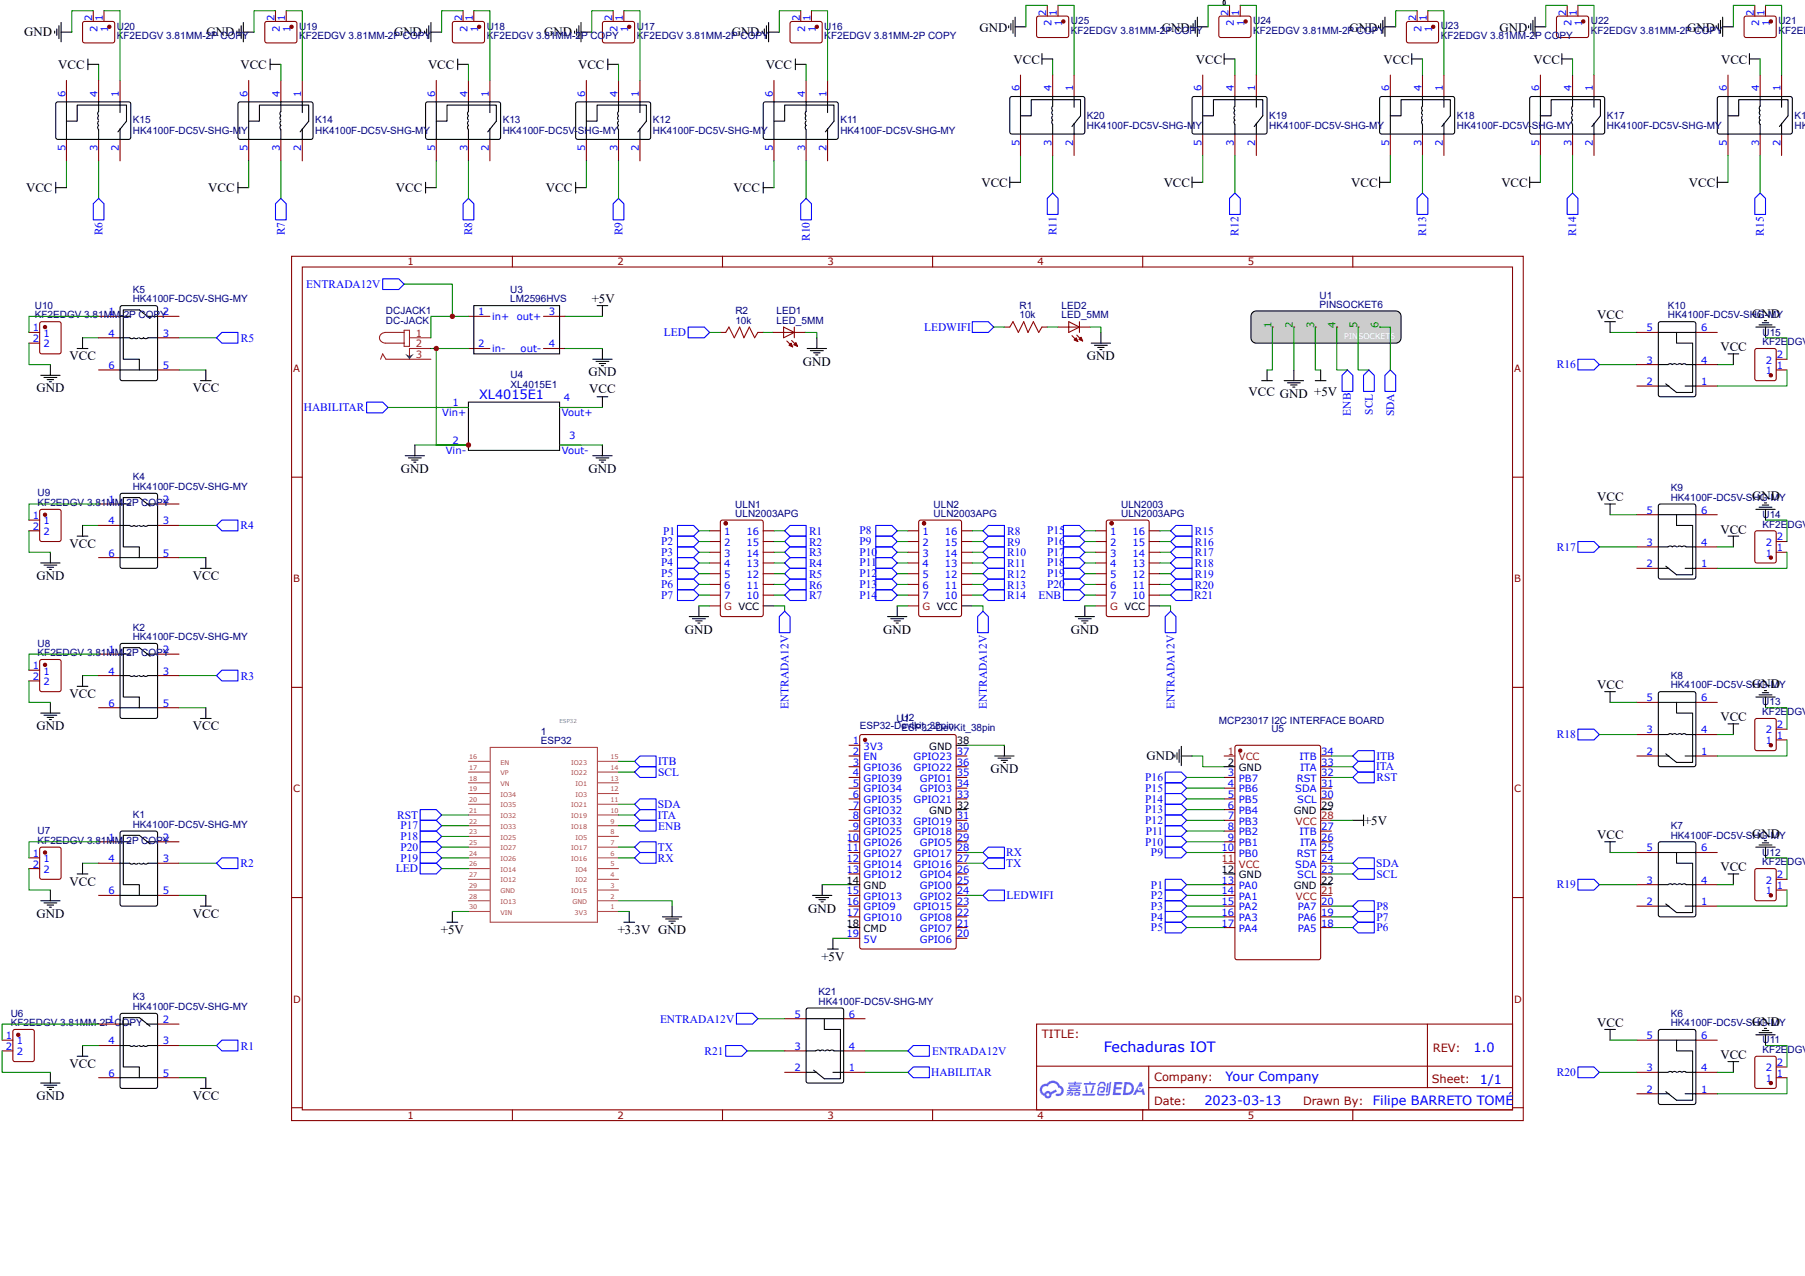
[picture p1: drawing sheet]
<svg xmlns="http://www.w3.org/2000/svg" width="297mm" height="210mm" viewBox="0 0 297 210" stroke-linecap="round" stroke-linejoin="round" font-family="sans-serif">
<defs><g id="words">
<text font-size="2.4" fill="#00f" x="181.6" y="173">Fechaduras IOT</text>
<g font-size="2.1">
<text x="4" y="6">GND</text>
<text x="34" y="6">GND</text>
<text x="64.8" y="6">GND</text>
<text x="89.5" y="6">GND</text>
<text x="120.4" y="6">GND</text>
<text x="161.2" y="5.2">GND</text>
<text x="191.2" y="5.2">GND</text>
<text x="222.1" y="5.2">GND</text>
<text x="246.8" y="5.2">GND</text>
<text x="277.6" y="5.2">GND</text>
<text x="9.6" y="11.3">VCC</text>
<text x="39.6" y="11.3">VCC</text>
<text x="70.4" y="11.3">VCC</text>
<text x="95.1" y="11.3">VCC</text>
<text x="126" y="11.3">VCC</text>
<text x="166.8" y="10.5">VCC</text>
<text x="196.8" y="10.5">VCC</text>
<text x="227.6" y="10.5">VCC</text>
<text x="252.3" y="10.5">VCC</text>
<text x="283.2" y="10.5">VCC</text>
<text x="4.3" y="31.6">VCC</text>
<text x="34.3" y="31.6">VCC</text>
<text x="65.1" y="31.6">VCC</text>
<text x="89.8" y="31.6">VCC</text>
<text x="120.7" y="31.6">VCC</text>
<text x="161.5" y="30.8">VCC</text>
<text x="191.5" y="30.8">VCC</text>
<text x="222.3" y="30.8">VCC</text>
<text x="247" y="30.8">VCC</text>
<text x="277.9" y="30.8">VCC</text>
<text x="97.4" y="49.9">+5V</text>
<text x="262.8" y="52.5">VCC</text>
<text x="288.3" y="52.3">GND</text>
<text x="11.5" y="59.3">VCC</text>
<text x="178.9" y="59.3">GND</text>
<text x="283.1" y="57.8">VCC</text>
<text x="6" y="64.6">GND</text>
<text x="31.7" y="64.6">VCC</text>
<text x="96.8" y="61.9">GND</text>
<text x="97" y="64.7">VCC</text>
<text x="132.1" y="60.1">GND</text>
<text x="205.4" y="65.1">VCC GND +5V</text>
<text x="66" y="77.8">GND</text>
<text x="96.8" y="77.8">GND</text>
<text x="262.8" y="82.5">VCC</text>
<text x="288.3" y="82.3">GND</text>
<text x="283.1" y="87.8">VCC</text>
<text x="6" y="95.4">GND</text>
<text x="11.5" y="90.1">VCC</text>
<text x="31.7" y="95.4">VCC</text>
<text x="112.7" y="104.2">GND</text>
<text x="145.3" y="104.2">GND</text>
<text x="176.2" y="104.2">GND</text>
<text x="262.8" y="113.4">VCC</text>
<text x="288.3" y="113.2">GND</text>
<text x="11.5" y="114.8">VCC</text>
<text x="283.1" y="118.6">VCC</text>
<text x="6" y="120.1">GND</text>
<text x="31.7" y="120.1">VCC</text>
<text x="188.6" y="125.1">GND</text>
<text x="163" y="127.2">GND</text>
<text x="224.5" y="135.6">+5V</text>
<text x="288.3" y="137.9">GND</text>
<text x="262.8" y="138.1">VCC</text>
<text x="283.1" y="143.3">VCC</text>
<text x="11.5" y="145.7">VCC</text>
<text x="6" y="151">GND</text>
<text x="31.7" y="151">VCC</text>
<text x="72.5" y="153.7">+5V</text>
<text x="101.6" y="153.7">+3.3V GND</text>
<text x="133" y="150.1">GND</text>
<text x="135.2" y="158.1">+5V</text>
<text x="262.8" y="168.9">VCC</text>
<text x="288.3" y="168.7">GND</text>
<text x="11.5" y="175.7">VCC</text>
<text x="283.1" y="174.2">VCC</text>
<text x="6" y="181">GND</text>
<text x="31.7" y="181">VCC</text>
</g>
<g font-size="2.1" fill="#00f">
<text x="78.8" y="65.6">XL4015E1</text>
<text x="242.5" y="173.1">1.0</text>
<text x="201.7" y="177.9">Your Company</text>
<text x="243.5" y="178.2">1/1</text>
<text x="198.2" y="181.8">2023-03-13</text>
<text x="225.9" y="181.7">Filipe BARRETO TOMÉ</text>
</g>
<g font-size="1.9" fill="#00f">
<text x="16.9" y="38.7" transform="rotate(-90 16.9 38.7)">R6</text>
<text x="46.8" y="38.7" transform="rotate(-90 46.8 38.7)">R7</text>
<text x="77.7" y="38.7" transform="rotate(-90 77.7 38.7)">R8</text>
<text x="102.4" y="38.7" transform="rotate(-90 102.4 38.7)">R9</text>
<text x="133.3" y="39.6" transform="rotate(-90 133.3 39.6)">R10</text>
<text x="173.8" y="38.7" transform="rotate(-90 173.8 38.7)">R11</text>
<text x="203.8" y="38.8" transform="rotate(-90 203.8 38.8)">R12</text>
<text x="234.7" y="38.8" transform="rotate(-90 234.7 38.8)">R13</text>
<text x="259.4" y="38.8" transform="rotate(-90 259.4 38.8)">R14</text>
<text x="290.2" y="38.8" transform="rotate(-90 290.2 38.8)">R15</text>
<text x="50.4" y="47.4">ENTRADA12V</text>
<text x="39.6" y="56.2">R5</text>
<text x="109.2" y="55.3">LED</text>
<text x="152.1" y="54.4">LEDWIFI</text>
<text x="256.2" y="60.6">R16</text>
<text x="50" y="67.7">HABILITAR</text>
<text x="222.3" y="68.4" transform="rotate(-90 222.3 68.4)">ENB</text>
<text x="225.9" y="68.2" transform="rotate(-90 225.9 68.2)">SCL</text>
<text x="229.4" y="68.5" transform="rotate(-90 229.4 68.5)">SDA</text>
<text x="39.6" y="87.1">R4</text>
<text x="108.8" y="89.6">P2</text>
<text x="109.1" y="87.9">P1</text>
<text x="133.1" y="88">R1</text>
<text x="133.1" y="89.8">R2</text>
<text x="141.4" y="87.9">P8</text>
<text x="141.4" y="89.6">P9</text>
<text x="165.8" y="88">R8</text>
<text x="165.8" y="89.8">R9</text>
<text x="172.3" y="87.9">P15</text>
<text x="172.3" y="89.6">P16</text>
<text x="196.6" y="88">R15</text>
<text x="196.6" y="89.8">R16</text>
<text x="108.8" y="91.4">P3</text>
<text x="108.8" y="93.2">P4</text>
<text x="108.8" y="94.9">P5</text>
<text x="133.1" y="91.5">R3</text>
<text x="133.1" y="93.3">R4</text>
<text x="133.1" y="95">R5</text>
<text x="141.4" y="91.4">P10</text>
<text x="141.4" y="93.2">P11</text>
<text x="141.4" y="94.9">P12</text>
<text x="165.8" y="91.5">R10</text>
<text x="165.8" y="93.3">R11</text>
<text x="165.8" y="95">R12</text>
<text x="172.3" y="91.4">P17</text>
<text x="172.3" y="93.2">P18</text>
<text x="172.3" y="94.9">P19</text>
<text x="196.6" y="91.5">R17</text>
<text x="196.6" y="93.3">R18</text>
<text x="196.6" y="95">R19</text>
<text x="256.2" y="90.6">R17</text>
<text x="108.8" y="96.7">P6</text>
<text x="108.8" y="98.5">P7</text>
<text x="133.1" y="96.8">R6</text>
<text x="133.1" y="98.6">R7</text>
<text x="141.4" y="96.7">P13</text>
<text x="141.4" y="98.5">P14</text>
<text x="165.8" y="96.8">R13</text>
<text x="165.8" y="98.6">R14</text>
<text x="170.9" y="98.5">ENB</text>
<text x="172.3" y="96.7">P20</text>
<text x="196.5" y="98.6">R21</text>
<text x="196.6" y="96.8">R20</text>
<text x="39.6" y="111.8">R3</text>
<text x="129.7" y="116.7" transform="rotate(-90 129.7 116.7)">ENTRADA12V</text>
<text x="162.4" y="116.6" transform="rotate(-90 162.4 116.6)">ENTRADA12V</text>
<text x="193.2" y="116.7" transform="rotate(-90 193.2 116.7)">ENTRADA12V</text>
<text x="108.3" y="125.8">ITB</text>
<text x="226.5" y="125">ITB</text>
<text x="256.2" y="121.4">R18</text>
<text x="108.3" y="127.6">SCL</text>
<text x="188.5" y="130.3">P15</text>
<text x="188.5" y="128.5">P16</text>
<text x="226.4" y="126.7">ITA</text>
<text x="226.5" y="128.5">RST</text>
<text x="65.3" y="134.7">RST</text>
<text x="65.9" y="136.4">P17</text>
<text x="108.2" y="134.7">ITA</text>
<text x="108.3" y="132.9">SDA</text>
<text x="108.3" y="136.5">ENB</text>
<text x="188.5" y="132">P14</text>
<text x="188.5" y="135.6">P12</text>
<text x="188.5" y="133.8">P13</text>
<text x="188.5" y="137.3">P11</text>
<text x="39.6" y="142.7">R2</text>
<text x="65.1" y="143.5">LED</text>
<text x="65.9" y="138.2">P18</text>
<text x="65.9" y="141.7">P19</text>
<text x="65.9" y="140">P20</text>
<text x="108.3" y="141.7">RX</text>
<text x="108.3" y="139.9">TX</text>
<text x="165.6" y="142.6">TX</text>
<text x="165.6" y="140.8">RX</text>
<text x="188.5" y="139.1">P10</text>
<text x="189.4" y="140.9">P9</text>
<text x="226.4" y="142.6">SDA</text>
<text x="165.6" y="147.9">LEDWIFI</text>
<text x="189.4" y="146.2">P1</text>
<text x="189.4" y="147.9">P2</text>
<text x="189.4" y="149.7">P3</text>
<text x="226.5" y="149.6">P8</text>
<text x="226.5" y="144.4">SCL</text>
<text x="256.2" y="146.1">R19</text>
<text x="189.4" y="151.4">P4</text>
<text x="189.4" y="153.2">P5</text>
<text x="226.5" y="153.2">P6</text>
<text x="226.5" y="151.4">P7</text>
<text x="39.6" y="172.6">R1</text>
<text x="108.6" y="168.2">ENTRADA12V</text>
<text x="115.9" y="173.5">R21</text>
<text x="153.4" y="173.5">ENTRADA12V</text>
<text x="153.2" y="177">HABILITAR</text>
<text x="256.2" y="177">R20</text>
</g>
<g font-size="1.9" fill="#800">
<text x="171.4" y="170.7">TITLE:</text>
<text x="235.8" y="173.1">REV:</text>
<text x="189.9" y="177.8">Company:</text>
<text x="235.6" y="178.2">Sheet:</text>
<text x="189.9" y="181.7">Date:</text>
<text x="214.4" y="181.7">Drawn By:</text>
</g>
<g font-size="1.6" fill="#00f">
<text x="15.2" y="3.4" transform="rotate(-90 15.2 3.4)">2</text>
<text x="16.1" y="5.2" transform="rotate(-90 16.1 5.2)">2</text>
<text x="16.9" y="3.4" transform="rotate(-90 16.9 3.4)">1</text>
<text x="17.8" y="5.2" transform="rotate(-90 17.8 5.2)">1</text>
<text x="45.2" y="3.4" transform="rotate(-90 45.2 3.4)">2</text>
<text x="46" y="5.2" transform="rotate(-90 46 5.2)">2</text>
<text x="46.9" y="3.4" transform="rotate(-90 46.9 3.4)">1</text>
<text x="47.8" y="5.2" transform="rotate(-90 47.8 5.2)">1</text>
<text x="76" y="3.4" transform="rotate(-90 76 3.4)">2</text>
<text x="76.9" y="5.2" transform="rotate(-90 76.9 5.2)">2</text>
<text x="77.8" y="3.4" transform="rotate(-90 77.8 3.4)">1</text>
<text x="78.7" y="5.2" transform="rotate(-90 78.7 5.2)">1</text>
<text x="100.7" y="3.4" transform="rotate(-90 100.7 3.4)">2</text>
<text x="101.6" y="5.2" transform="rotate(-90 101.6 5.2)">2</text>
<text x="102.5" y="3.4" transform="rotate(-90 102.5 3.4)">1</text>
<text x="103.4" y="5.2" transform="rotate(-90 103.4 5.2)">1</text>
<text x="131.6" y="3.4" transform="rotate(-90 131.6 3.4)">2</text>
<text x="132.5" y="5.2" transform="rotate(-90 132.5 5.2)">2</text>
<text x="133.3" y="3.4" transform="rotate(-90 133.3 3.4)">1</text>
<text x="134.2" y="5.2" transform="rotate(-90 134.2 5.2)">1</text>
<text x="172.2" y="2.6" transform="rotate(-90 172.2 2.6)">2</text>
<text x="173" y="4.3" transform="rotate(-90 173 4.3)">2</text>
<text x="173.9" y="2.6" transform="rotate(-90 173.9 2.6)">1</text>
<text x="174.8" y="4.3" transform="rotate(-90 174.8 4.3)">1</text>
<text x="202.1" y="2.6" transform="rotate(-90 202.1 2.6)">2</text>
<text x="203" y="4.3" transform="rotate(-90 203 4.3)">2</text>
<text x="203.9" y="2.6" transform="rotate(-90 203.9 2.6)">1</text>
<text x="204.8" y="4.3" transform="rotate(-90 204.8 4.3)">1</text>
<text x="233" y="3.4" transform="rotate(-90 233 3.4)">2</text>
<text x="233.9" y="5.2" transform="rotate(-90 233.9 5.2)">2</text>
<text x="234.8" y="3.4" transform="rotate(-90 234.8 3.4)">1</text>
<text x="235.7" y="5.2" transform="rotate(-90 235.7 5.2)">1</text>
<text x="257.7" y="2.6" transform="rotate(-90 257.7 2.6)">2</text>
<text x="258.6" y="4.3" transform="rotate(-90 258.6 4.3)">2</text>
<text x="259.5" y="2.6" transform="rotate(-90 259.5 2.6)">1</text>
<text x="260.4" y="4.3" transform="rotate(-90 260.4 4.3)">1</text>
<text x="288.6" y="2.6" transform="rotate(-90 288.6 2.6)">2</text>
<text x="289.5" y="4.3" transform="rotate(-90 289.5 4.3)">2</text>
<text x="290.3" y="2.6" transform="rotate(-90 290.3 2.6)">1</text>
<text x="291.2" y="4.3" transform="rotate(-90 291.2 4.3)">1</text>
<text x="10.8" y="15.9" transform="rotate(-90 10.8 15.9)">6</text>
<text x="16.1" y="15.9" transform="rotate(-90 16.1 15.9)">4</text>
<text x="19.6" y="15.9" transform="rotate(-90 19.6 15.9)">1</text>
<text x="40.7" y="15.9" transform="rotate(-90 40.7 15.9)">6</text>
<text x="46" y="15.9" transform="rotate(-90 46 15.9)">4</text>
<text x="49.6" y="15.9" transform="rotate(-90 49.6 15.9)">1</text>
<text x="71.6" y="15.9" transform="rotate(-90 71.6 15.9)">6</text>
<text x="76.9" y="15.9" transform="rotate(-90 76.9 15.9)">4</text>
<text x="80.4" y="15.9" transform="rotate(-90 80.4 15.9)">1</text>
<text x="96.3" y="15.9" transform="rotate(-90 96.3 15.9)">6</text>
<text x="101.6" y="15.9" transform="rotate(-90 101.6 15.9)">4</text>
<text x="105.1" y="15.9" transform="rotate(-90 105.1 15.9)">1</text>
<text x="127.2" y="15.9" transform="rotate(-90 127.2 15.9)">6</text>
<text x="132.5" y="15.9" transform="rotate(-90 132.5 15.9)">4</text>
<text x="136" y="15.9" transform="rotate(-90 136 15.9)">1</text>
<text x="167.7" y="15" transform="rotate(-90 167.7 15)">6</text>
<text x="173" y="15" transform="rotate(-90 173 15)">4</text>
<text x="176.6" y="15" transform="rotate(-90 176.6 15)">1</text>
<text x="197.7" y="15" transform="rotate(-90 197.7 15)">6</text>
<text x="203" y="15" transform="rotate(-90 203 15)">4</text>
<text x="206.6" y="15" transform="rotate(-90 206.6 15)">1</text>
<text x="228.6" y="15" transform="rotate(-90 228.6 15)">6</text>
<text x="233.9" y="15" transform="rotate(-90 233.9 15)">4</text>
<text x="237.4" y="15" transform="rotate(-90 237.4 15)">1</text>
<text x="253.3" y="15" transform="rotate(-90 253.3 15)">6</text>
<text x="258.6" y="15" transform="rotate(-90 258.6 15)">4</text>
<text x="262.1" y="15" transform="rotate(-90 262.1 15)">1</text>
<text x="284.2" y="15" transform="rotate(-90 284.2 15)">6</text>
<text x="289.5" y="15" transform="rotate(-90 289.5 15)">4</text>
<text x="293" y="15" transform="rotate(-90 293 15)">1</text>
<text x="167.7" y="24" transform="rotate(-90 167.7 24)">5</text>
<text x="173" y="24" transform="rotate(-90 173 24)">3</text>
<text x="176.6" y="24" transform="rotate(-90 176.6 24)">2</text>
<text x="197.7" y="24" transform="rotate(-90 197.7 24)">5</text>
<text x="203" y="24" transform="rotate(-90 203 24)">3</text>
<text x="206.6" y="24" transform="rotate(-90 206.6 24)">2</text>
<text x="228.6" y="24" transform="rotate(-90 228.6 24)">5</text>
<text x="233.9" y="24" transform="rotate(-90 233.9 24)">3</text>
<text x="237.4" y="24" transform="rotate(-90 237.4 24)">2</text>
<text x="253.3" y="24" transform="rotate(-90 253.3 24)">5</text>
<text x="258.6" y="24" transform="rotate(-90 258.6 24)">3</text>
<text x="262.1" y="24" transform="rotate(-90 262.1 24)">2</text>
<text x="284.2" y="24" transform="rotate(-90 284.2 24)">5</text>
<text x="289.5" y="24" transform="rotate(-90 289.5 24)">3</text>
<text x="293" y="24" transform="rotate(-90 293 24)">2</text>
<text x="10.8" y="24.9" transform="rotate(-90 10.8 24.9)">5</text>
<text x="16.1" y="24.9" transform="rotate(-90 16.1 24.9)">3</text>
<text x="19.6" y="24.9" transform="rotate(-90 19.6 24.9)">2</text>
<text x="40.7" y="24.9" transform="rotate(-90 40.7 24.9)">5</text>
<text x="46" y="24.9" transform="rotate(-90 46 24.9)">3</text>
<text x="49.6" y="24.9" transform="rotate(-90 49.6 24.9)">2</text>
<text x="71.6" y="24.9" transform="rotate(-90 71.6 24.9)">5</text>
<text x="76.9" y="24.9" transform="rotate(-90 76.9 24.9)">3</text>
<text x="80.4" y="24.9" transform="rotate(-90 80.4 24.9)">2</text>
<text x="96.3" y="24.9" transform="rotate(-90 96.3 24.9)">5</text>
<text x="101.6" y="24.9" transform="rotate(-90 101.6 24.9)">3</text>
<text x="105.1" y="24.9" transform="rotate(-90 105.1 24.9)">2</text>
<text x="127.2" y="24.9" transform="rotate(-90 127.2 24.9)">5</text>
<text x="132.5" y="24.9" transform="rotate(-90 132.5 24.9)">3</text>
<text x="136" y="24.9" transform="rotate(-90 136 24.9)">2</text>
<text x="17.8" y="51.9">1</text>
<text x="26.8" y="51.9">2</text>
<text x="78.7" y="51.9">1</text>
<text x="81" y="52.6">in+</text>
<text x="85" y="52.6">out+</text>
<text x="90.3" y="51.9">3</text>
<text x="5.4" y="56.3">2</text>
<text x="5.4" y="54.5">1</text>
<text x="7.2" y="57.2">2</text>
<text x="7.2" y="55.4">1</text>
<text x="17.8" y="55.4">4</text>
<text x="26.8" y="55.4">3</text>
<text x="78.7" y="57.2">2</text>
<text x="81" y="57.9">in-</text>
<text x="85.7" y="57.9">out-</text>
<text x="90.3" y="57.2">4</text>
<text x="270.9" y="54.5">5</text>
<text x="270.9" y="59.8">3</text>
<text x="279.9" y="54.5">6</text>
<text x="279.9" y="59.8">4</text>
<text x="290.6" y="59.8">2</text>
<text x="292.4" y="58.9">2</text>
<text x="17.8" y="60.7">6</text>
<text x="26.8" y="60.7">5</text>
<text x="92.8" y="66">4</text>
<text x="270.9" y="63.3">2</text>
<text x="279.9" y="63.3">1</text>
<text x="290.6" y="61.6">1</text>
<text x="292.4" y="60.7">1</text>
<text x="72.8" y="68.4">Vin+</text>
<text x="74.4" y="66.9">1</text>
<text x="92.4" y="68.4">Vout+</text>
<text x="73.4" y="74.6">Vin-</text>
<text x="74.4" y="73">2</text>
<text x="92.4" y="74.6">Vout-</text>
<text x="93.7" y="72.1">3</text>
<text x="17.8" y="82.7">1</text>
<text x="26.8" y="82.7">2</text>
<text x="5.4" y="87.1">2</text>
<text x="5.4" y="85.4">1</text>
<text x="7.2" y="88">2</text>
<text x="7.2" y="86.3">1</text>
<text x="17.8" y="86.3">4</text>
<text x="26.8" y="86.3">3</text>
<text x="119.2" y="89.8">2</text>
<text x="119.2" y="88">1</text>
<text x="122.8" y="88">16</text>
<text x="122.8" y="89.8">15</text>
<text x="151.8" y="89.8">2</text>
<text x="151.8" y="88">1</text>
<text x="155.5" y="88">16</text>
<text x="155.5" y="89.8">15</text>
<text x="182.7" y="89.8">2</text>
<text x="182.7" y="88">1</text>
<text x="186.3" y="88">16</text>
<text x="186.3" y="89.8">15</text>
<text x="270.9" y="84.5">5</text>
<text x="270.9" y="89.8">3</text>
<text x="279.9" y="84.5">6</text>
<text x="279.9" y="89.8">4</text>
<text x="290.6" y="89.8">2</text>
<text x="292.4" y="88.9">2</text>
<text x="17.8" y="91.5">6</text>
<text x="26.8" y="91.5">5</text>
<text x="119.2" y="95.1">5</text>
<text x="119.2" y="93.3">4</text>
<text x="119.2" y="91.5">3</text>
<text x="122.8" y="91.5">14</text>
<text x="122.8" y="93.3">13</text>
<text x="122.8" y="95.1">12</text>
<text x="151.8" y="95.1">5</text>
<text x="151.8" y="93.3">4</text>
<text x="151.8" y="91.5">3</text>
<text x="155.5" y="91.5">14</text>
<text x="155.5" y="93.3">13</text>
<text x="155.5" y="95.1">12</text>
<text x="182.7" y="95.1">5</text>
<text x="182.7" y="93.3">4</text>
<text x="182.7" y="91.5">3</text>
<text x="186.3" y="91.5">14</text>
<text x="186.3" y="93.3">13</text>
<text x="186.3" y="95.1">12</text>
<text x="270.9" y="93.3">2</text>
<text x="279.9" y="93.3">1</text>
<text x="290.6" y="91.5">1</text>
<text x="292.4" y="90.7">1</text>
<text x="119.2" y="98.6">7</text>
<text x="119.2" y="96.8">6</text>
<text x="122.8" y="96.8">11</text>
<text x="122.8" y="98.6">10</text>
<text x="151.8" y="98.6">7</text>
<text x="151.8" y="96.8">6</text>
<text x="155.5" y="96.8">11</text>
<text x="155.5" y="98.6">10</text>
<text x="182.7" y="98.6">7</text>
<text x="182.7" y="96.8">6</text>
<text x="186.3" y="96.8">11</text>
<text x="186.3" y="98.6">10</text>
<text x="17.8" y="107.4">1</text>
<text x="26.8" y="107.4">2</text>
<text x="5.4" y="111.8">2</text>
<text x="5.4" y="110.1">1</text>
<text x="7.2" y="112.7">2</text>
<text x="7.2" y="110.9">1</text>
<text x="17.8" y="110.9">4</text>
<text x="26.8" y="110.9">3</text>
<text x="17.8" y="116.2">6</text>
<text x="26.8" y="116.2">5</text>
<text x="270.9" y="115.4">5</text>
<text x="279.9" y="115.4">6</text>
<text x="292.4" y="119.8">2</text>
<text x="140.3" y="122.4">1</text>
<text x="140.3" y="124.2">2</text>
<text x="140.3" y="125.9">3</text>
<text x="142.1" y="123.3">3V3</text>
<text x="142.1" y="125.1">EN</text>
<text x="150.3" y="125.1">GPIO23</text>
<text x="157.4" y="125.9">36</text>
<text x="157.4" y="124.2">37</text>
<text x="213.8" y="125.1">ITB</text>
<text x="217.4" y="125.9">33</text>
<text x="217.4" y="124.2">34</text>
<text x="270.9" y="120.7">3</text>
<text x="270.9" y="124.2">2</text>
<text x="279.9" y="120.7">4</text>
<text x="279.9" y="124.2">1</text>
<text x="290.6" y="120.7">2</text>
<text x="290.6" y="122.4">1</text>
<text x="292.4" y="121.5">1</text>
<text x="140.3" y="127.7">4</text>
<text x="140.3" y="129.5">5</text>
<text x="140.3" y="131.2">6</text>
<text x="142.1" y="126.8">GPIO36</text>
<text x="142.1" y="128.6">GPIO39</text>
<text x="142.1" y="130.4">GPIO34</text>
<text x="150.3" y="126.8">GPIO22</text>
<text x="151.4" y="130.4">GPIO3</text>
<text x="151.4" y="128.6">GPIO1</text>
<text x="157.4" y="131.2">33</text>
<text x="157.4" y="129.5">34</text>
<text x="157.4" y="127.7">35</text>
<text x="202.1" y="127.7">3</text>
<text x="202.1" y="129.5">4</text>
<text x="202.1" y="131.2">5</text>
<text x="203.9" y="128.6">PB7</text>
<text x="203.9" y="130.4">PB6</text>
<text x="213.1" y="130.4">SDA</text>
<text x="213.4" y="128.6">RST</text>
<text x="213.9" y="126.8">ITA</text>
<text x="217.4" y="131.2">30</text>
<text x="217.4" y="129.5">31</text>
<text x="217.4" y="127.7">32</text>
<text x="140.3" y="133">7</text>
<text x="140.3" y="134.8">8</text>
<text x="140.3" y="136.5">9</text>
<text x="142.1" y="132.1">GPIO35</text>
<text x="142.1" y="133.9">GPIO32</text>
<text x="142.1" y="135.6">GPIO33</text>
<text x="142.1" y="137.4">GPIO25</text>
<text x="150.3" y="137.4">GPIO18</text>
<text x="150.3" y="135.6">GPIO19</text>
<text x="150.3" y="132.1">GPIO21</text>
<text x="157.4" y="136.5">30</text>
<text x="157.4" y="134.8">31</text>
<text x="202.1" y="133">6</text>
<text x="202.1" y="134.8">7</text>
<text x="202.1" y="136.5">8</text>
<text x="203.9" y="132.1">PB5</text>
<text x="203.9" y="133.9">PB4</text>
<text x="203.9" y="135.6">PB3</text>
<text x="203.9" y="137.4">PB2</text>
<text x="213.5" y="132.1">SCL</text>
<text x="213.8" y="137.4">ITB</text>
<text x="217.4" y="136.5">27</text>
<text x="5.4" y="142.7">2</text>
<text x="5.4" y="140.9">1</text>
<text x="7.2" y="143.6">2</text>
<text x="7.2" y="141.8">1</text>
<text x="17.8" y="141.8">4</text>
<text x="17.8" y="138.3">1</text>
<text x="26.8" y="141.8">3</text>
<text x="26.8" y="138.3">2</text>
<text x="139.3" y="138.3">10</text>
<text x="139.3" y="140.1">11</text>
<text x="139.3" y="141.8">12</text>
<text x="139.3" y="143.6">13</text>
<text x="142.1" y="139.2">GPIO26</text>
<text x="142.1" y="140.9">GPIO27</text>
<text x="142.1" y="142.7">GPIO14</text>
<text x="150.3" y="142.7">GPIO16</text>
<text x="150.3" y="140.9">GPIO17</text>
<text x="151.4" y="139.2">GPIO5</text>
<text x="157.4" y="143.6">26</text>
<text x="157.4" y="141.8">27</text>
<text x="157.4" y="140.1">28</text>
<text x="157.4" y="138.3">29</text>
<text x="201" y="140.1">10</text>
<text x="202.1" y="138.3">9</text>
<text x="203.9" y="139.2">PB1</text>
<text x="203.9" y="140.9">PB0</text>
<text x="213.1" y="142.7">SDA</text>
<text x="213.4" y="140.9">RST</text>
<text x="213.9" y="139.2">ITA</text>
<text x="217.4" y="143.6">23</text>
<text x="217.4" y="141.8">24</text>
<text x="217.4" y="140.1">25</text>
<text x="217.4" y="138.3">26</text>
<text x="270.9" y="140.1">5</text>
<text x="279.9" y="140.1">6</text>
<text x="17.8" y="147.1">6</text>
<text x="26.8" y="147.1">5</text>
<text x="139.3" y="147.1">15</text>
<text x="139.3" y="148.9">16</text>
<text x="142.1" y="144.5">GPIO12</text>
<text x="142.1" y="148">GPIO13</text>
<text x="142.1" y="149.8">GPIO9</text>
<text x="150.3" y="149.8">GPIO15</text>
<text x="151.4" y="148">GPIO2</text>
<text x="151.4" y="146.2">GPIO0</text>
<text x="151.4" y="144.5">GPIO4</text>
<text x="157.4" y="148.9">23</text>
<text x="157.4" y="147.1">24</text>
<text x="157.4" y="145.3">25</text>
<text x="201" y="145.3">13</text>
<text x="201" y="147.1">14</text>
<text x="201" y="148.9">15</text>
<text x="203.9" y="146.2">PA0</text>
<text x="203.9" y="148">PA1</text>
<text x="203.9" y="149.8">PA2</text>
<text x="213.5" y="144.5">SCL</text>
<text x="213.5" y="149.8">PA7</text>
<text x="217.4" y="148.9">20</text>
<text x="270.9" y="145.3">3</text>
<text x="270.9" y="148.9">2</text>
<text x="279.9" y="145.3">4</text>
<text x="279.9" y="148.9">1</text>
<text x="290.6" y="145.3">2</text>
<text x="290.6" y="147.1">1</text>
<text x="292.4" y="144.5">2</text>
<text x="292.4" y="146.2">1</text>
<text x="139.3" y="150.6">17</text>
<text x="139.3" y="154.2">19</text>
<text x="142.1" y="151.5">GPIO10</text>
<text x="142.1" y="155">5V</text>
<text x="151.4" y="155">GPIO6</text>
<text x="151.4" y="153.3">GPIO7</text>
<text x="151.4" y="151.5">GPIO8</text>
<text x="157.4" y="154.2">20</text>
<text x="157.4" y="152.4">21</text>
<text x="157.4" y="150.6">22</text>
<text x="201" y="150.6">16</text>
<text x="201" y="152.4">17</text>
<text x="203.9" y="151.5">PA3</text>
<text x="203.9" y="153.3">PA4</text>
<text x="213.5" y="153.3">PA5</text>
<text x="213.5" y="151.5">PA6</text>
<text x="217.4" y="152.4">18</text>
<text x="217.4" y="150.6">19</text>
<text x="130.7" y="167.4">5</text>
<text x="139.7" y="167.4">6</text>
<text x="1" y="172.7">2</text>
<text x="1" y="170.9">1</text>
<text x="2.8" y="173.6">2</text>
<text x="2.8" y="171.8">1</text>
<text x="17.8" y="171.8">4</text>
<text x="17.8" y="168.3">1</text>
<text x="26.8" y="171.8">3</text>
<text x="26.8" y="168.3">2</text>
<text x="130.7" y="172.7">3</text>
<text x="139.7" y="172.7">4</text>
<text x="270.9" y="170.9">5</text>
<text x="279.9" y="170.9">6</text>
<text x="17.8" y="177.1">6</text>
<text x="26.8" y="177.1">5</text>
<text x="130.7" y="176.2">2</text>
<text x="139.7" y="176.2">1</text>
<text x="270.9" y="176.2">3</text>
<text x="270.9" y="179.7">2</text>
<text x="279.9" y="176.2">4</text>
<text x="279.9" y="179.7">1</text>
<text x="290.6" y="176.2">2</text>
<text x="290.6" y="178">1</text>
<text x="292.4" y="175.3">2</text>
<text x="292.4" y="177.1">1</text>
</g>
<g font-size="1.6" fill="#000080">
<text x="19.2" y="4.9">U20</text>
<text x="49.2" y="4.9">U19</text>
<text x="80.1" y="4.9">U18</text>
<text x="104.8" y="4.9">U17</text>
<text x="135.6" y="4.9">U16</text>
<text x="176.2" y="5.6">KF2EDGV 3.81MM-2P COPY</text>
<text x="176.2" y="4">U25</text>
<text x="206.2" y="5.5">KF2EDGV 3.81MM-2P COPY</text>
<text x="206.2" y="3.9">U24</text>
<text x="237.1" y="4.8">U23</text>
<text x="261.8" y="5.6">KF2EDGV 3.81MM-2P COPY</text>
<text x="261.8" y="4">U22</text>
<text x="292.6" y="5.6">KF2ED</text>
<text x="292.6" y="4">U21</text>
<text x="19.2" y="6.5">KF2EDGV 3.81MM-2P COPY</text>
<text x="49.2" y="6.5">KF2EDGV 3.81MM-2P COPY</text>
<text x="80.1" y="6.5">KF2EDGV 3.81MM-2</text>
<text x="95.6" y="6.5">P CO</text>
<text x="99.6" y="6.5">PY</text>
<text x="104.8" y="6.5">KF2EDGV 3.81MM-2P COPY</text>
<text x="135.6" y="6.5">KF2EDGV 3.81MM-2P COPY</text>
<text x="237.1" y="6.4">KF2EDGV 3.81MM-2P COPY</text>
<text x="21.9" y="22">HK4100F-DC5V-SHG-MY</text>
<text x="21.9" y="20.3">K15</text>
<text x="51.9" y="22">HK4100F-DC5V-SHG-MY</text>
<text x="51.9" y="20.3">K14</text>
<text x="82.7" y="22">HK4100F-DC5V-</text>
<text x="82.7" y="20.3">K13</text>
<text x="95.1" y="22">SHG-MY</text>
<text x="107.4" y="22">HK4100F-DC5V-SHG-MY</text>
<text x="107.4" y="20.3">K12</text>
<text x="138.3" y="22">HK4100F-DC5V-SHG-MY</text>
<text x="138.3" y="20.3">K11</text>
<text x="178.9" y="21.2">HK4100F-DC5V-SHG-MY</text>
<text x="178.9" y="19.6">K20</text>
<text x="208.8" y="21.2">HK4100F-DC5V-SHG-MY</text>
<text x="208.8" y="19.6">K19</text>
<text x="239.7" y="21.2">HK4100F-DC5V-</text>
<text x="239.7" y="19.6">K18</text>
<text x="252.1" y="21.2">SHG-MY</text>
<text x="264.4" y="21.2">HK4100F-DC5V-SHG-MY</text>
<text x="264.4" y="19.6">K17</text>
<text x="295.3" y="21.2">HK</text>
<text x="295.3" y="19.6">K1</text>
<text x="5.7" y="52.4">KF2EDGV 3.81MM</text>
<text x="5.7" y="50.8">U10</text>
<text x="19.8" y="52.4">-</text>
<text x="20.4" y="52.4">2P COP</text>
<text x="21.8" y="49.7">HK4100F-DC5V-SHG-MY</text>
<text x="21.8" y="48.2">K5</text>
<text x="26.4" y="52.4">Y</text>
<text x="63.5" y="53.2">DC-JACK</text>
<text x="63.5" y="51.6">DCJACK1</text>
<text x="84" y="49.7">LM2596HVS</text>
<text x="84" y="48.2">U3</text>
<text x="121" y="53.3">10k</text>
<text x="121" y="51.7">R2</text>
<text x="127.8" y="53.3">LED_5MM</text>
<text x="127.8" y="51.7">LED1</text>
<text x="167.8" y="52.4">10k</text>
<text x="167.8" y="50.8">R1</text>
<text x="174.7" y="52.4">LED_5MM</text>
<text x="174.7" y="50.8">LED2</text>
<text x="217.1" y="49.2">U1</text>
<text x="217.1" y="50.6">PINSOCKET6</text>
<text x="274.5" y="52.4">HK4100F-DC5V-SHG-MY</text>
<text x="274.5" y="50.8">K10</text>
<text x="290" y="56.8">KF2E</text>
<text x="290" y="55.2">U15</text>
<text x="294.1" y="56.8">DGV</text>
<text x="84" y="63.8">XL4015E1</text>
<text x="84" y="62.2">U4</text>
<text x="6.2" y="83.3">KF2EDGV 3.81MM-2P COPY</text>
<text x="6.2" y="81.7">U9</text>
<text x="21.8" y="80.6">HK4100F-DC5V-SHG-MY</text>
<text x="21.8" y="79">K4</text>
<text x="121" y="83.6">ULN1</text>
<text x="153.6" y="83.6">ULN2</text>
<text x="184.5" y="83.6">ULN2003</text>
<text x="274.9" y="82.4">HK4100F-DC5V-SHG-MY</text>
<text x="274.9" y="80.8">K9</text>
<text x="121" y="85">ULN2003APG</text>
<text x="153.6" y="85">ULN2003APG</text>
<text x="184.5" y="85">ULN2003APG</text>
<text x="290" y="86.8">KF2E</text>
<text x="290" y="85.2">U14</text>
<text x="294.1" y="86.8">DGV</text>
<text x="6.2" y="108">KF2EDGV 3.81MM-2P COPY</text>
<text x="6.2" y="106.4">U8</text>
<text x="21.8" y="105.3">HK4100F-DC5V-SHG-MY</text>
<text x="21.8" y="103.7">K2</text>
<text x="274.9" y="113.2">HK4100F-DC5V-SHG-MY</text>
<text x="274.9" y="111.7">K8</text>
<text x="141.5" y="119.9">ESP32-Devlkit_38pin</text>
<text x="147.5" y="118.8">UU2</text>
<text x="148.7" y="118.8">1</text>
<text x="200.6" y="119.1">MCP23017 I2C INTERFACE BOARD</text>
<text x="290" y="117.7">KF2E</text>
<text x="290" y="116">U13</text>
<text x="294.1" y="117.7">DGV</text>
<text x="89" y="122.4">ESP32</text>
<text x="89" y="120.9">1</text>
<text x="148.3" y="120.2">ESP32-DevKit_38pin</text>
<text x="209.2" y="120.5">U5</text>
<text x="6.2" y="137.2">U7</text>
<text x="21.8" y="136.2">HK4100F-DC5V-SHG-MY</text>
<text x="21.8" y="134.6">K1</text>
<text x="274.9" y="137.9">HK4100F-DC5V-SHG-MY</text>
<text x="274.9" y="136.4">K7</text>
<text x="6.2" y="138.8">KF2EDGV 3.81MM-2P COPY</text>
<text x="290" y="142.3">KF2E</text>
<text x="290" y="140.7">U12</text>
<text x="294.1" y="142.3">DGV</text>
<text x="1.8" y="167.2">U6</text>
<text x="21.8" y="166.2">HK4100F-DC5V-SHG-MY</text>
<text x="21.8" y="164.6">K3</text>
<text x="134.7" y="165.3">HK4100F-DC5V-SHG-MY</text>
<text x="134.7" y="163.7">K21</text>
<text x="274.9" y="167.2">K6</text>
<text x="1.8" y="168.8">KF2EDGV 3.81MM-2P C</text>
<text x="20" y="168.8">OPY</text>
<text x="274.9" y="168.8">HK4100F-DC5V-SHG-MY</text>
<text x="290" y="173.2">KF2E</text>
<text x="290" y="171.6">U11</text>
<text x="294.1" y="173.2">DGV</text>
</g>
<g font-size="1.6" fill="#800">
<text x="67" y="43.7">1</text>
<text x="101.6" y="43.7">2</text>
<text x="136.2" y="43.7">3</text>
<text x="170.7" y="43.7">4</text>
<text x="205.3" y="43.7">5</text>
<text x="48.2" y="61.2">A</text>
<text x="249.1" y="61.2">A</text>
<text x="48.2" y="95.8">B</text>
<text x="249.1" y="95.8">B</text>
<text x="48.2" y="130.4">C</text>
<text x="249.1" y="130.4">C</text>
<text x="48.2" y="164.9">D</text>
<text x="249.1" y="164.9">D</text>
<text x="67" y="184.1">1</text>
<text x="101.6" y="184.1">2</text>
<text x="136.2" y="184.1">3</text>
<text x="170.7" y="184.1">4</text>
<text x="205.3" y="184.1">5</text>
</g>
<g font-size="1.6" fill="#060">
<text x="209.2" y="54" transform="rotate(-90 209.2 54)">1</text>
<text x="212.7" y="54" transform="rotate(-90 212.7 54)">2</text>
<text x="216.3" y="54" transform="rotate(-90 216.3 54)">3</text>
<text x="219.8" y="54" transform="rotate(-90 219.8 54)">4</text>
<text x="223.3" y="54" transform="rotate(-90 223.3 54)">5</text>
<text x="226.8" y="54" transform="rotate(-90 226.8 54)">6</text>
</g>
<g font-size="1.6" fill="#8d2323">
<text x="68.4" y="55.4">1</text>
<text x="68.4" y="57.2">2</text>
<text x="68.4" y="58.9">3</text>
</g>
<g font-size="1.6" fill="#f00">
<text x="119.2" y="100.4">G VCC</text>
<text x="151.8" y="100.4">G VCC</text>
<text x="182.7" y="100.4">G VCC</text>
<text x="202.1" y="124.2">1</text>
<text x="203.9" y="125.1">VCC</text>
<text x="213.2" y="135.6">VCC</text>
<text x="217.4" y="134.8">28</text>
<text x="201" y="141.8">11</text>
<text x="203.9" y="142.7">VCC</text>
<text x="213.2" y="148">VCC</text>
<text x="217.4" y="147.1">21</text>
</g>
<g font-size="1.6">
<text x="152.9" y="123.3">GND</text>
<text x="157.4" y="122.4">38</text>
<text x="202.1" y="125.9">2</text>
<text x="203.9" y="126.8">GND</text>
<text x="152.9" y="133.9">GND</text>
<text x="157.4" y="133">32</text>
<text x="212.9" y="133.9">GND</text>
<text x="217.4" y="133">29</text>
<text x="201" y="143.6">12</text>
<text x="139.3" y="145.3">14</text>
<text x="142.1" y="146.2">GND</text>
<text x="203.9" y="144.5">GND</text>
<text x="212.9" y="146.2">GND</text>
<text x="217.4" y="145.3">22</text>
<text x="139.3" y="152.4">18</text>
<text x="142.1" y="153.3">CMD</text>
</g>
<text font-size="1.3" fill="#fff" x="221.2" y="55.7">PINSOCKET6</text>
<g font-size="1.1" fill="#a54b4b">
<text x="77.2" y="124.9">16</text>
<text x="82.3" y="125.8">EN</text>
<text x="94" y="125.8">IO23</text>
<text x="100.4" y="124.9">15</text>
<text x="77.2" y="126.7">17</text>
<text x="77.2" y="128.4">18</text>
<text x="77.2" y="130.2">19</text>
<text x="77.2" y="131.9">20</text>
<text x="82.3" y="127.5">VP</text>
<text x="82.3" y="129.3">VN</text>
<text x="82.3" y="131">IO34</text>
<text x="94" y="127.5">IO22</text>
<text x="94.7" y="131">IO3</text>
<text x="94.7" y="129.3">IO1</text>
<text x="100.4" y="131.9">11</text>
<text x="100.4" y="130.2">12</text>
<text x="100.4" y="128.4">13</text>
<text x="100.4" y="126.7">14</text>
<text x="77.2" y="133.7">21</text>
<text x="77.2" y="135.5">22</text>
<text x="77.2" y="137.2">23</text>
<text x="82.3" y="132.8">IO35</text>
<text x="82.3" y="134.6">IO32</text>
<text x="82.3" y="136.3">IO33</text>
<text x="94" y="136.3">IO18</text>
<text x="94" y="134.6">IO19</text>
<text x="94" y="132.8">IO21</text>
<text x="100.4" y="137.2">8</text>
<text x="100.4" y="135.5">9</text>
<text x="100.4" y="133.7">10</text>
<text x="77.2" y="139">25</text>
<text x="77.2" y="140.8">24</text>
<text x="77.2" y="142.5">26</text>
<text x="82.3" y="138.1">IO25</text>
<text x="82.3" y="139.9">IO27</text>
<text x="82.3" y="141.6">IO26</text>
<text x="82.3" y="143.4">IO14</text>
<text x="94" y="141.6">IO16</text>
<text x="94" y="139.9">IO17</text>
<text x="94.7" y="143.4">IO4</text>
<text x="94.7" y="138.1">IO5</text>
<text x="100.4" y="142.5">5</text>
<text x="100.4" y="140.8">6</text>
<text x="100.4" y="139">7</text>
<text x="77.2" y="144.3">27</text>
<text x="77.2" y="146.1">29</text>
<text x="77.2" y="147.8">28</text>
<text x="77.2" y="149.6">30</text>
<text x="82.3" y="145.2">IO12</text>
<text x="82.3" y="146.9">GND</text>
<text x="82.3" y="148.7">IO13</text>
<text x="94" y="146.9">IO15</text>
<text x="94.2" y="148.7">GND</text>
<text x="94.7" y="145.2">IO2</text>
<text x="100.4" y="149.6">1</text>
<text x="100.4" y="147.8">2</text>
<text x="100.4" y="146.1">3</text>
<text x="100.4" y="144.3">4</text>
<text x="82.3" y="150.5">VIN</text>
<text x="94.6" y="150.5">3V3</text>
</g>
<text font-size=".9" fill="#838383" x="92.1" y="118.9">ESP32</text>
</g></defs>
<g fill="none" stroke="#800" stroke-width=".18">
<path d="M48 42.2h202.6v142.1h-202.6zM49.7 43.9h199.2v138.7h-199.2zM84.3 42.2v1.7M118.9 42.2v1.7M153.5 42.2v1.7M188 42.2v1.7M222.6 42.2v1.7M48 78.5h1.7M248.9 78.5h1.7M48 113.1h1.7M248.9 113.1h1.7M48 147.6h1.7"/>
<path d="M248.9 147.6h1.7M170.6 168.5h78.3v14.1h-78.3zM170.6 175.4h78.2M189 178.9h59.8M189 175.4v7M234.9 168.5v10.4M48 182.2h1.7M84.3 182.6v1.7M118.9 182.6v1.7M153.5 182.6v1.7M188 182.6v1.7M222.6 182.6v1.7"/>
<path d="M248.9 182.2h1.7"/>
</g>
<g fill="#58f">
<path d="M183.4 178h1.3v.2l-.2 .2h-.8v.4h.7l.2 .2-.2 .2h-.8l-.1 .6h.8h.1v.3h-1.3z"/>
<path d="M187.6 178h.3l.1 .6-.2 .2a.34 .34 0 0 0-.5 .1 .34 .34 0 0 0 .2 .5 .34 .34 0 0 0 .4-.3l.2-.1 .3 1.1h-.4l-.1-.4h-.8l-.2 .4h-.5z"/>
<path d="M182.2 178.2h.3l-.2 1.4-.2 .1-.1-.1z"/>
<path d="M182.6 178h.3l-.3 1.9a.4 .4 0 0 1-.3 .3 .4 .4 0 0 1-.4-.1l.4-.3z"/>
<path d="M180.9 178.1l.3-.2 .5 .1 .3 .6-.3 .1-.2-.5-.4 .1a.37 .37 0 0 1-.5 .4v-.1z"/>
<path d="M180.8 178.9l.8-.1a.53 .53 0 0 1 .2 .6 .53 .53 0 0 1-.6 .3l-.2-.1 .1-.1 .4-.1 .1-.4-.7 .1-.1 .8h.9v.3h-.9l-.2-.1-.1-.3z"/>
<path d="M178.1 179.9h2l.1 .2-.1 .1h-1.9z"/>
<path d="M179.8 178.5h.3a1.99 1.99 0 0 1-.6 1.4l-.1-.2z"/>
<path d="M178.5 178.5h.3l.1 1.2-.1 .1-.1-.1z"/>
<path d="M178.4 178.1h.8l.1-.2h.2v.2h.7l.1 .2-.1 .1h-1.8z"/>
<path d="M175.6 179.6h.3l.1-.1 .4 .1a.34 .34 0 0 1 .1 .6h-.5v-.1l.3-.1v-.1h-.2l-.6 .3v-.1l.3-.2h-.3z"/>
<path d="M175.8 178.1h1v-.2h.3l-.1 .2h.9l.1 .1-1 .1v.1h.7l.1 .1-.1 .1h-1.8v-.2h.8v-.1h-.9z"/>
<path d="M185 178l-.3 2.1h.7a1.08 1.08 0 0 0 1.2-1.1 1.08 1.08 0 0 0-1.2-1zM185.4 178.4a.72 .72 0 0 1 .8 .8 .72 .72 0 0 1-1 .6z"/>
<path d="M175.9 178.7l-.1 .4 .3 .1v.1h-.5v.2h2.2v-.2h-.5l.2-.1a.32 .32 0 0 0 .2-.5zM176.1 178.8l1.4 .1-.1 .1h-1.3zM176.4 179.2h.6v.1h-.6z"/>
<path d="M176.9 179.7l-.1 .5h.7a.41 .41 0 0 0 .2-.5zM177.1 179.8h.3v.2h-.4z"/>
<path d="M171.4 178.6a1.02 1.02 0 0 0 .4 1.7 .62 .62 0 0 0 .8 .4 .62 .62 0 0 0 .4-.7l.9-.5-.2-.3-.8 .5-.1-.2a.62 .62 0 0 0-1 .4 .63 .63 0 0 1-.3-.9 .63 .63 0 0 1 .9-.3 .9 .9 0 0 1 1-.5 .9 .9 0 0 1 .8 .7 .52 .52 0 0 1 .4 .7 .52 .52 0 0 1-.7 .3l-.2 .2a.83 .83 0 0 0 1 0 .83 .83 0 0 0 .3-1l-.1-.2-.5-.3a1.32 1.32 0 0 0-2.2-.3h-.4zM172.2 180.1a.25 .25 0 0 1 .5 0 .25 .25 0 0 1-.5 0z"/>
<circle cx="187.6" cy="179.1" r=".13"/>
</g>
<g fill="none" stroke="#a54b4b" stroke-width=".18">
<path d="M77.1 139.3h3.5M77.1 137.6h3.5M77.1 135.8h3.5M77.1 134.1h3.5M77.1 132.3h3.5M77.1 130.5h3.5M77.1 128.8h3.5M77.1 127h3.5M77.1 125.2h3.5M80.7 122.9h17.6v28.8h-17.6zM98.3 139.3h3.5M98.3 137.6h3.5"/>
<path d="M98.3 135.8h3.5M98.3 134.1h3.5M98.3 132.3h3.5M98.3 130.5h3.5M98.3 128.8h3.5M98.3 127h3.5M98.3 125.2h3.5M77.1 149.9h3.5M77.1 148.2h3.5M77.1 146.4h3.5M77.1 144.6h3.5M77.1 142.9h3.5"/>
<path d="M77.1 141.1h3.5M98.3 149.9h3.5M98.3 148.2h3.5M98.3 146.4h3.5M98.3 144.6h3.5M98.3 142.9h3.5M98.3 141.1h3.5"/>
</g>
<g fill="none" stroke="#800" stroke-width=".18">
<path d="M180.3 87.3h1.7M180.3 89.1h1.7M180.3 90.8h1.7M180.3 92.6h1.7M180.3 94.4h1.7M180.3 96.1h1.7M180.3 97.9h1.7M189.1 87.3h1.8M189.1 89.1h1.8M189.1 90.8h1.8M189.1 92.6h1.8M189.1 94.4h1.8"/>
<path d="M189.1 96.1h1.8M189.1 97.9h1.8"/>
</g>
<path d="M189.1 99.7h1.8" fill="none" stroke="#000" stroke-width=".18"/>
<path d="M180.3 99.7h1.7" fill="none" stroke="#f00" stroke-width=".18"/>
<circle cx="182.9" cy="86.1" r=".26" fill="#800"/>
<g fill="none" stroke="#800" stroke-width=".18">
<path d="M182.1 85.7l.3-.2h6.3l.4 .3v15.3l-.2 .3h-6.5l-.3-.2-.1-15.3z"/>
<circle cx="182.9" cy="86.1" r=".26"/>
</g>
<circle cx="182.9" cy="86.1" r=".26" fill="#800"/>
<circle cx="182.9" cy="86.1" r=".26" fill="none" stroke="#800" stroke-width=".18"/>
<path d="M62.6 59.1l.4-.9 .5 .9h7.4M66.5 54.7h-3a.9 .9 0 0 0-1.1 .9 .9 .9 0 0 0 1.1 .8h3M66.5 54.3h.9v2.7h-.9zM67.4 55.6h3.5M70.9 57.3h-3.5v1.8" fill="none" stroke="#8d2323" stroke-width=".18"/>
<path d="M66.7 58.2l.7 .4 .7-.4-.7 .9z" fill="#333"/>
<path d="M73.6 67h3.5M73.6 73.2h3.5M92.1 67h3.5M92.1 73.2h3.5" fill="none" stroke="#800" stroke-width=".18"/>
<path d="M77.1 66.1h15v8h-15z" fill="none" stroke="#000" stroke-width=".18"/>
<path d="M206.1 51.4l.6-.2h23a.88 .88 0 0 1 .8 .8v3.6a.88 .88 0 0 1-.8 .8h-23a.88 .88 0 0 1-.9-.8v-3.6z" fill="#ccc"/>
<path d="M206.1 51.4l.6-.2h23a.88 .88 0 0 1 .8 .8v3.6a.88 .88 0 0 1-.8 .8h-23a.88 .88 0 0 1-.9-.8v-3.6z" fill="none" stroke="#000" stroke-width=".18"/>
<path d="M209.4 53.8h.1M212.9 53.8h.1M216.4 53.8h.1M220 53.8h.1M223.5 53.8h.1M227 53.8h.1" fill="none" stroke="#800" stroke-width=".18"/>
<path d="M129.8 56.8l.4-.4 .2 .7z" fill="#840000"/>
<path d="M129.8 56.8l.4-.4 .2 .7z" fill="none" stroke="#840000" stroke-width=".18"/>
<path d="M130.6 56.7l.4-.3 .2 .6z" fill="#840000"/>
<path d="M127.2 54.7h5.3M128.9 53.8l1.8 .9-1.8 .9zM129.5 56.1l.9 1M130.3 56l.9 1M130.6 56.7l.4-.3 .2 .6zM130.7 53.8v1.8" fill="none" stroke="#840000" stroke-width=".18"/>
<path d="M141.6 120.9l.2-.1h15.2l.3 .2v34.8l-.2 .3h-15.3l-.3-.2v-34.7z" fill="none" stroke="#800" stroke-width=".18"/>
<circle cx="142.3" cy="121.7" r=".26" fill="#800"/>
<g fill="none" stroke="#800" stroke-width=".18">
<path d="M118.5 54.7h.9M124.7 54.7h.9M165.3 53.8h.9M171.4 53.8h.9M139.7 122.6h1.8M139.7 124.4h1.8M139.7 126.1h1.8M139.7 127.9h1.8M139.7 129.6h1.8M139.7 131.4h1.8M139.7 133.2h1.8M139.7 134.9h1.8"/>
<path d="M139.7 136.7h1.8M139.7 138.5h1.8M157.3 124.4h1.8M157.3 126.1h1.8M157.3 127.9h1.8M157.3 129.6h1.8M157.3 131.4h1.8M157.3 134.9h1.8M157.3 136.7h1.8M157.3 138.5h1.8M139.7 140.2h1.8M139.7 142h1.8"/>
<path d="M139.7 143.8h1.8M139.7 147.3h1.8M139.7 149h1.8M139.7 150.8h1.8M139.7 154.3h1.8M157.3 140.2h1.8M157.3 142h1.8M157.3 143.8h1.8M157.3 147.3h1.8M157.3 149h1.8M157.3 150.8h1.8M157.3 154.3h1.8"/>
<path d="M157.3 152.6h1.8M157.3 145.5h1.8"/>
<circle cx="142.3" cy="121.7" r=".26"/>
</g>
<path d="M157.3 133.2h1.8M157.3 122.6h1.8M139.7 145.5h1.8M139.7 152.6h1.8" fill="none" stroke="#000" stroke-width=".18"/>
<path d="M119.4 54.7l.5-.9 .9 1.8 .9-1.8 .7 1.8 .9-1.8 .9 1.8 .5-.9M166.2 53.8l.5-.9 .9 1.8 .9-1.8 .7 1.8 .8-1.8 .9 1.8 .5-.9" fill="none" stroke="#a00000" stroke-width=".18"/>
<path d="M177.1 55.6l.3 .6-.7-.3z" fill="#840000"/>
<path d="M177.1 55.6l.3 .6-.7-.3z" fill="none" stroke="#840000" stroke-width=".18"/>
<path d="M177.9 55.5l.3 .6-.7-.3z" fill="#840000"/>
<path d="M174.1 53.8h5.3M175.9 52.9l1.7 .9-1.7 .9zM176.4 55.2l1 1M177.2 55.1l1 1M177.6 52.9v1.8M177.9 55.5l.3 .6-.7-.3z" fill="none" stroke="#840000" stroke-width=".18"/>
<g fill="none" stroke="#800" stroke-width=".18">
<path d="M116.8 87.3h1.7M116.8 89.1h1.7M116.8 90.8h1.7M116.8 92.6h1.7M116.8 94.4h1.7M116.8 96.1h1.7M116.8 97.9h1.7M125.6 87.3h1.8M125.6 89.1h1.8M125.6 90.8h1.8M125.6 92.6h1.8M125.6 94.4h1.8"/>
<path d="M125.6 96.1h1.8M125.6 97.9h1.8"/>
</g>
<path d="M125.6 99.7h1.8" fill="none" stroke="#000" stroke-width=".18"/>
<path d="M116.8 99.7h1.7" fill="none" stroke="#f00" stroke-width=".18"/>
<circle cx="119.4" cy="86.1" r=".26" fill="#800"/>
<g fill="none" stroke="#800" stroke-width=".18">
<path d="M118.6 85.7l.3-.2h6.3l.4 .3v15.3l-.2 .3h-6.5l-.3-.2-.1-15.3z"/>
<circle cx="119.4" cy="86.1" r=".26"/>
</g>
<circle cx="119.4" cy="86.1" r=".26" fill="#800"/>
<g fill="none" stroke="#800" stroke-width=".18">
<path d="M149.4 87.3h1.8M149.4 89.1h1.8M149.4 90.8h1.8M149.4 92.6h1.8M149.4 94.4h1.8M149.4 96.1h1.8M149.4 97.9h1.8M158.2 87.3h1.8M158.2 89.1h1.8M158.2 90.8h1.8M158.2 92.6h1.8M158.2 94.4h1.8"/>
<path d="M158.2 96.1h1.8M158.2 97.9h1.8"/>
<circle cx="119.4" cy="86.1" r=".26"/>
</g>
<path d="M158.2 99.7h1.8" fill="none" stroke="#000" stroke-width=".18"/>
<path d="M149.4 99.7h1.8" fill="none" stroke="#f00" stroke-width=".18"/>
<circle cx="152" cy="86.1" r=".26" fill="#800"/>
<g fill="none" stroke="#800" stroke-width=".18">
<path d="M151.3 85.7l.2-.2h6.4l.3 .3v15.3l-.2 .3h-6.5l-.3-.2v-15.3z"/>
<circle cx="152" cy="86.1" r=".26"/>
</g>
<circle cx="152" cy="86.1" r=".26" fill="#800"/>
<g fill="none" stroke="#800" stroke-width=".18">
<path d="M77.1 52h3.5M77.1 57.3h3.5M89.4 52h3.6M89.4 57.3h3.6M203.3 122.7l.3-.1h13.4l.3 .2v34.7l-.2 .3-13.5 .1-.4-.2v-34.8z"/>
<circle cx="152" cy="86.1" r=".26"/>
</g>
<path d="M78 50.3h14.1v7.9h-14.1z" fill="none" stroke="#000" stroke-width=".18"/>
<circle cx="204.1" cy="123.5" r=".26" fill="#800"/>
<g fill="none" stroke="#800" stroke-width=".18">
<path d="M201.4 127.9h1.8M201.4 129.6h1.8M201.4 131.4h1.8M201.4 133.2h1.8M201.4 134.9h1.8M201.4 136.7h1.8M201.4 138.5h1.8M217.3 127.9h1.8M217.3 129.6h1.8M217.3 131.4h1.8M217.3 136.7h1.8M217.3 138.5h1.8"/>
<path d="M217.3 126.1h1.8M217.3 124.4h1.8M201.4 140.2h1.8M201.4 145.5h1.8M201.4 147.3h1.8M201.4 149h1.8M201.4 150.8h1.8M201.4 152.6h1.8M217.3 140.2h1.8M217.3 149h1.8M217.3 150.8h1.8M217.3 152.6h1.8"/>
<path d="M217.3 143.8h1.8M217.3 142h1.8M.4 172.9h1.7M.4 171.1h1.7"/>
<circle cx="204.1" cy="123.5" r=".26"/>
</g>
<path d="M201.4 124.4h1.8M217.3 134.9h1.8M201.4 142h1.8M217.3 147.3h1.8" fill="none" stroke="#f00" stroke-width=".18"/>
<path d="M201.4 126.1h1.8M217.3 133.2h1.8M201.4 143.8h1.8M217.3 145.5h1.8" fill="none" stroke="#000" stroke-width=".18"/>
<circle cx="3" cy="170.2" r=".26" fill="#800"/>
<g fill="none" stroke="#800" stroke-width=".18">
<path d="M16.2 138.5h3.6M25.9 138.5h3.6M4.8 142.9h1.7M4.8 141.1h1.7M16.2 147.3h3.6M16.2 142h3.6M25.9 147.3h3.6M25.9 142h3.6M2.2 169.4l.3-.1h2.8l.3 .2v4.8l-.1 .3h-3l-.3-.1-.1-4.8zM16.2 177.3h3.6M16.2 172h3.6M16.2 168.5h3.6"/>
<path d="M25.9 177.3h3.6M25.9 172h3.6M25.9 168.5h3.6"/>
<circle cx="3" cy="170.2" r=".26"/>
</g>
<g fill="none" stroke="#000" stroke-width=".18">
<path d="M97.5 59.1h3.2M98.1 59.4h2.1M98.2 50.3h1.8M98.6 59.8h1.1M99.1 50.3v1.7M99.1 57.3v1.8M132.8 57.3h3.2M133.3 57.7h2.2M133.9 58h1M134.2 58.4h.4M134.4 55.6v1.7M179.6 56.4h3.1"/>
<path d="M180.1 56.8h2.1M180.6 57.2h1.1M181 57.5h.3M181.2 54.7v1.7M97.5 75h3.2M98.1 75.3h2.1M98.2 65.3h1.8M98.6 75.7h1.1M99 76h.3M99 60.1h.3M99.1 65.3v1.7M99.1 73.2v1.8"/>
<path d="M207.6 62.6h1.8M208.5 60.9v1.7M211.3 62.6h3.2M211.8 63h2.2M212.4 63.3h1M212.7 63.7h.4M212.9 60.9v1.7M216.4 62.6h1.8M217.3 60.9v1.7M115 99.7v1.7M147.6 99.7v1.7M178.5 99.7v1.7"/>
<path d="M113.4 101.4h3.2M113.9 101.8h2.2M114.5 102.1h1M114.8 102.5h.4M146 101.4h3.2M146.6 101.8h2.1M147.1 102.1h1.1M147.5 102.5h.3M176.9 101.4h3.2M177.4 101.8h2.2M178 102.1h1M178.3 102.5h.4"/>
<path d="M19.8 138.5h1.7M19.9 136.8l.2-.1h5.5l.3 .2v11.8l-.2 .3h-5.6l-.3-.2v-11.7zM24.2 138.5h1.7M24.7 138.8l-1.8-1.4h-2.6v8.1h2.6v1.8M163.7 124.4h3.2M164.2 124.7h2.1M164.7 125.1h1.1M165.1 125.4h.4M165.3 122.6v1.8M193.3 124.2v.3M193.7 123.8v1.1M194 123.3v2.1"/>
<path d="M194.4 124.4h1.7M194.4 122.8v3.1M222.6 134.9h1.8M224.4 134.1v1.7M6.7 148.2h3.2M7.2 148.5h2.1M7.8 148.9h1M8.1 149.2h.4M8.3 146.4v1.8M12.7 143.8h1.8M13.6 142v1.8M19.8 142h1.5l.4 .1a.51 .51 0 0 1 .7 0l.4-.1"/>
<path d="M19.8 147.3h6.1M22.9 142l.4 .1 .3-.1 .4 .1 .3-.1h1.6M33 149h1.7M33.9 147.3v1.7M73.6 151.7h1.7M74.4 149.9v1.8M102.7 151.7h1.7M103.5 149.9v1.8M109 150.8h3.2M109.5 151.2h2.2M110.1 151.5h1M110.4 151.9h.4"/>
<path d="M110.6 149v1.8M136.2 156.1h1.7M137.1 154.3v1.8M6.7 178.2h3.2M7.2 178.5h2.1M7.8 178.9h1M8.1 179.2h.4M8.3 176.4v1.8M12.7 173.7h1.8M13.6 172v1.7M19.8 172h1.5l.4 .1a.51 .51 0 0 1 .7 0l.4-.1M19.8 168.5h1.7"/>
<path d="M19.8 177.3h6.1M19.9 166.8l.2-.1h5.5l.3 .2v11.8l-.2 .3h-5.6l-.3-.2v-11.8zM22.9 172l.4 .1 .3-.1 .4 .1 .3-.1h1.6M24.2 168.5h1.7M24.7 168.8l-1.8-1.4h-2.6v8.1h2.6v1.8M33 179h1.7M33.9 177.3v1.7"/>
</g>
<g fill="none" stroke="#080" stroke-width=".18">
<path d="M70.9 57.3h6.2M71.8 57.3v15.9h5.3h-8.8M93 57.3h6.1M93 52h6.1M116.8 54.7h1.7M125.6 54.7h1.6M132.5 54.7h1.9v.9M163.5 53.8h1.8M172.3 53.8h1.8M179.4 53.8h1.8v.9M209.4 53.8v7.1h-.9M212.9 53.8v7.1"/>
<path d="M216.4 53.8v7.1h.9M220 53.8v7.1h1.7M223.5 53.8v7.1h1.7M227 53.8h1.8v7.1M92.1 73.2h7M92.1 67h7M115 99.7h1.8M115 87.3h1.8M115 89.1h1.8M115 90.8h1.8M115 92.6h1.8M115 94.4h1.8"/>
<path d="M115 96.1h1.8M115 97.9h1.8M127.4 99.7h1.7v.8M127.4 87.3h1.7M127.4 89.1h1.7M127.4 90.8h1.7M127.4 92.6h1.7M127.4 94.4h1.7M127.4 96.1h1.7M127.4 97.9h1.7M147.6 99.7h1.8M147.6 87.3h1.8"/>
<path d="M147.6 89.1h1.8M147.6 90.8h1.8M147.6 92.6h1.8M147.6 94.4h1.8M147.6 96.1h1.8M147.6 97.9h1.8M160 99.7h1.7v.8M160 87.3h1.7M160 89.1h1.7M160 90.8h1.7M160 92.6h1.7M160 94.4h1.7"/>
<path d="M160 96.1h1.7M160 97.9h1.7M178.5 99.7h1.8M178.5 87.3h1.8M178.5 89.1h1.8M178.5 90.8h1.8M178.5 92.6h1.8M178.5 94.4h1.8M178.5 96.1h1.8M190.9 99.7h1.7v.8M190.9 87.3h1.7M190.9 89.1h1.7"/>
<path d="M190.9 90.8h1.7M190.9 92.6h1.7M190.9 94.4h1.7M190.9 96.1h1.7M72.7 134.1h4.4M101.8 135.8h2.6M101.8 127h2.6M101.8 132.3h2.6M101.8 139.3h2.6M101.8 134.1h2.6M101.8 125.2h2.6M159.1 122.6h6.2"/>
<path d="M195.3 127.9h6.1M195.3 129.6h6.1M195.3 131.4h6.1M195.3 133.2h6.1M195.3 134.9h6.1M195.3 136.7h6.1M195.3 138.5h6.1M219.1 127.9h3.5M219.1 126.1h3.5M219.1 124.4h3.5M13.6 142h2.6M29.5 147.3h4.4"/>
<path d="M29.5 142h6.1M72.7 142.9h4.4M74.4 149.9h2.7M101.8 148.2h8.8v.8M101.8 149.9h1.7M101.8 141.1h2.6M137.1 154.3h2.6M159.1 147.3h2.6M159.1 140.2h2.6M159.1 142h2.6M195.3 147.3h6.1M195.3 140.2h6.1"/>
<path d="M195.3 145.5h6.1M195.3 149h6.1M195.3 150.8h6.1M195.3 152.6h6.1M219.1 149h3.5M219.1 150.8h3.5M219.1 152.6h3.5M13.6 172h2.6M29.5 177.3h4.4M29.5 172h6.1"/>
</g>
<g fill="none" stroke="#00f" stroke-width=".18">
<path d="M113.2 53.8h2.7l.9 .9-.9 .9h-2.7zM160 52.9h2.6l.9 .9-.9 .9h-2.6zM220.8 61.7l.9-.8 .9 .8v2.7h-1.8zM225.2 60.9l.9 .8v2.7h-1.7v-2.7zM228.8 60.9l.9 .8v2.7h-1.8v-2.7zM111.5 86.4h2.6l.9 .9-.9 .9h-2.6zM111.5 88.2h2.6l.9 .9-.9 .9h-2.6zM111.5 90h2.6l.9 .8-.9 .9h-2.6zM111.5 91.7h2.6l.9 .9-.9 .9h-2.6zM111.5 93.5h2.6l.9 .9-.9 .8h-2.6zM111.5 95.2h2.6l.9 .9-.9 .9h-2.6zM111.5 97h2.6l.9 .9-.9 .9h-2.6z"/>
<path d="M129.1 87.3l.9-.9h2.6v1.8h-2.6zM129.1 90.8l.9-.8h2.6v1.7h-2.6zM129.1 94.4l.9-.9h2.6v1.7h-2.6zM130 88.2h2.6v1.8h-2.6l-.9-.9zM130 91.7h2.6v1.8h-2.6l-.9-.9zM130 95.2h2.6v1.8h-2.6l-.9-.9zM130 97h2.6v1.8h-2.6l-.9-.9zM144.1 86.4h2.7l.8 .9-.8 .9h-2.7zM144.1 88.2h2.7l.8 .9-.8 .9h-2.7zM144.1 90h2.7l.8 .8-.8 .9h-2.7zM144.1 91.7h2.7l.8 .9-.8 .9h-2.7zM144.1 93.5h2.7l.8 .9-.8 .8h-2.7z"/>
<path d="M144.1 95.2h2.7l.8 .9-.8 .9h-2.7zM144.1 97h2.7l.8 .9-.8 .9h-2.7zM161.7 89.1l.9-.9h2.7v1.8h-2.7zM161.7 92.6l.9-.9h2.7v1.8h-2.7zM161.7 94.4l.9-.9h2.7v1.7h-2.7zM161.7 96.1l.9-.9h2.7v1.8h-2.7zM161.7 97.9l.9-.9h2.7v1.8h-2.7zM162.6 86.4h2.7v1.8h-2.7l-.9-.9zM162.6 90h2.7v1.7h-2.7l-.9-.9zM175 86.4h2.6l.9 .9-.9 .9h-2.6zM175 88.2h2.6l.9 .9-.9 .9h-2.6zM175 90h2.6l.9 .8-.9 .9h-2.6z"/>
<path d="M175 91.7h2.6l.9 .9-.9 .9h-2.6zM175 93.5h2.6l.9 .9-.9 .8h-2.6zM175 95.2h2.6l.9 .9-.9 .9h-2.6zM192.6 94.4l.9-.9h2.6v1.7h-2.6zM193.5 86.4h2.6v1.8h-2.6l-.9-.9zM193.5 88.2h2.6v1.8h-2.6l-.9-.9zM193.5 90h2.6v1.7h-2.6l-.9-.9zM193.5 91.7h2.6v1.8h-2.6l-.9-.9zM193.5 95.2h2.6v1.8h-2.6l-.9-.9zM69.1 134.9h2.7l.9 .9-.9 .9h-2.7zM69.1 136.7h2.7l.9 .9-.9 .9h-2.7zM69.1 138.5h2.7l.9 .8-.9 .9h-2.7z"/>
<path d="M69.1 133.2h2.7l.9 .9-.9 .8h-2.7zM104.4 135.8l.9-.9h2.6v1.8h-2.6zM104.4 127l.9-.9h2.6v1.8h-2.6zM104.4 132.3l.9-.9h2.6v1.8h-2.6zM104.4 139.3l.9-.8h2.6v1.7h-2.6zM104.4 125.2l.9-.8h2.6v1.7h-2.6zM104.4 134.1l.9-.9h2.6v1.7h-2.6zM191.7 139.3h2.7l.9 .9-.9 .9h-2.7zM191.7 137.6h2.7l.9 .9-.9 .8h-2.7zM191.7 135.8h2.7l.9 .9-.9 .9h-2.7zM191.7 134.1h2.7l.9 .8-.9 .9h-2.7zM191.7 132.3h2.7l.9 .9-.9 .9h-2.7z"/>
<path d="M191.7 130.5h2.7l.9 .9-.9 .9h-2.7zM191.7 128.8h2.7l.9 .8-.9 .9h-2.7zM191.7 127h2.7l.9 .9-.9 .9h-2.7zM222.6 127.9l.9-.9h2.6v1.8h-2.6zM222.6 126.1l.9-.9h2.6v1.8h-2.6zM222.6 124.4l.9-.9h2.6v1.7h-2.6zM35.6 142l.9-.9h2.7v1.8h-2.7zM69.1 142h2.7l.9 .9-.9 .9h-2.7zM69.1 140.2h2.7l.9 .9-.9 .9h-2.7zM105.3 140.2h2.6v1.8h-2.6l-.9-.9zM161.7 142l.9-.9h2.7v1.8h-2.7zM161.7 140.2l.9-.9h2.7v1.8h-2.7z"/>
<path d="M161.7 147.3l.9-.9h2.7v1.8h-2.7zM191.7 144.6h2.7l.9 .9-.9 .9h-2.7zM191.7 146.4h2.7l.9 .9-.9 .9h-2.7zM191.7 148.2h2.7l.9 .8-.9 .9h-2.7zM191.7 149.9h2.7l.9 .9-.9 .9h-2.7zM191.7 151.7h2.7l.9 .9-.9 .9h-2.7zM222.6 152.6l.9-.9h2.6v1.8h-2.6zM222.6 150.8l.9-.9h2.6v1.8h-2.6zM222.6 149l.9-.8h2.6v1.7h-2.6zM222.6 142l.9-.9h2.6v1.8h-2.6zM222.6 143.8l.9-.9h2.6v1.7h-2.6zM35.6 172l.9-.9h2.7v1.8h-2.7z"/>
</g>
<circle cx="7.4" cy="140.2" r=".26" fill="#800"/>
<g fill="none" stroke="#800" stroke-width=".18">
<path d="M4.8 112h1.7M4.8 110.2h1.7M16.2 116.4h3.6M16.2 111.1h3.6M16.2 107.6h3.6M25.9 116.4h3.6M25.9 111.1h3.6M25.9 107.6h3.6M6.6 139.5l.3-.2h2.8l.3 .2 .1 4.8-.2 .3h-3l-.3-.1-.1-4.8z"/>
<circle cx="7.4" cy="140.2" r=".26"/>
</g>
<path d="M13.6 111.1h2.6M29.5 111.1h6.1M29.5 116.4h4.4" fill="none" stroke="#080" stroke-width=".18"/>
<path d="M35.6 111.1l.9-.9h2.7v1.8h-2.7z" fill="none" stroke="#00f" stroke-width=".18"/>
<g fill="none" stroke="#000" stroke-width=".18">
<path d="M6.7 117.3h3.2M7.2 117.7h2.1M7.8 118h1M8.1 118.4h.4M8.3 115.5v1.8M12.7 112.9h1.8M13.6 111.1v1.8M19.8 111.1h1.5l.4 .2a.51 .51 0 0 1 .7 0l.4-.2M19.8 107.6h1.7M19.8 116.4h6.1M19.9 105.9l.2-.1h5.5l.3 .3v11.7l-.2 .4h-5.6l-.3-.2v-11.8zM22.9 111.1l.4 .2 .3-.2 .4 .2 .3-.2h1.6"/>
<path d="M24.2 107.6h1.7M24.7 108l-1.8-1.5h-2.6v8.2h2.6v1.7M33 118.2h1.7M33.9 116.4v1.8"/>
</g>
<circle cx="7.4" cy="109.4" r=".26" fill="#800"/>
<g fill="none" stroke="#800" stroke-width=".18">
<path d="M4.8 87.3h1.7M4.8 85.5h1.7M16.2 91.7h3.6M16.2 86.4h3.6M16.2 82.9h3.6M25.9 91.7h3.6M25.9 86.4h3.6M25.9 82.9h3.6M6.6 108.6l.3-.1h2.8l.3 .1 .1 4.8-.2 .3-3 .1-.3-.2-.1-4.8z"/>
<circle cx="7.4" cy="109.4" r=".26"/>
</g>
<path d="M13.6 86.4h2.6M29.5 86.4h6.1M29.5 91.7h4.4" fill="none" stroke="#080" stroke-width=".18"/>
<path d="M35.6 86.4l.9-.9h2.7v1.8h-2.7z" fill="none" stroke="#00f" stroke-width=".18"/>
<g fill="none" stroke="#000" stroke-width=".18">
<path d="M6.7 92.6h3.2M7.2 93h2.1M7.8 93.3h1M8.1 93.7h.4M8.3 90.8v1.8M12.7 88.2h1.8M13.6 86.4v1.8M19.8 86.4h1.5l.4 .2a.51 .51 0 0 1 .7 0l.4-.2M19.8 82.9h1.7M19.8 91.7h6.1M19.9 81.2l.2-.1h5.5l.3 .3v11.7l-.2 .4h-5.6l-.3-.2v-11.8zM22.9 86.4l.4 .2 .3-.2 .4 .2 .3-.2h1.6"/>
<path d="M24.2 82.9h1.7M24.7 83.3l-1.8-1.5h-2.6v8.2h2.6v1.7M33 93.5h1.7M33.9 91.7v1.8"/>
</g>
<circle cx="7.4" cy="84.7" r=".26" fill="#800"/>
<g fill="none" stroke="#800" stroke-width=".18">
<path d="M4.8 56.4h1.7M4.8 54.7h1.7M16.2 55.6h3.6M16.2 52h3.6M25.9 55.6h3.6M25.9 52h3.6M16.2 60.9h3.6M25.9 60.9h3.6M6.6 83.9l.3-.1h2.8l.3 .1 .1 4.8-.2 .3-3 .1-.3-.2-.1-4.8z"/>
<circle cx="7.4" cy="84.7" r=".26"/>
</g>
<path d="M13.6 55.6h2.6M29.5 55.6h6.1M29.5 60.9h4.4" fill="none" stroke="#080" stroke-width=".18"/>
<path d="M35.6 55.6l.9-.9h2.7v1.7h-2.7z" fill="none" stroke="#00f" stroke-width=".18"/>
<g fill="none" stroke="#000" stroke-width=".18">
<path d="M8.3 60v1.7M12.7 57.3h1.8M13.6 55.6v1.7M19.8 55.6h1.5l.4 .1a.51 .51 0 0 1 .7 0l.4-.1M19.8 52h1.7M19.9 50.4l.2-.1h5.5l.3 .2v11.8l-.2 .3h-5.6l-.3-.2v-11.8zM22.9 55.6l.4 .1 .3-.1 .4 .1 .3-.1h1.6M24.2 52h1.7M24.7 52.4l-1.8-1.4h-2.6v8.1h2.6v1.8M6.7 61.7h3.2M7.2 62.1h2.1M7.8 62.4h1"/>
<path d="M8.1 62.8h.4M19.8 60.9h6.1M33 62.6h1.7M33.9 60.9v1.7"/>
</g>
<circle cx="7.4" cy="53.8" r=".26" fill="#800"/>
<g fill="none" stroke="#800" stroke-width=".18">
<path d="M6.6 53l.3-.1h2.8l.3 .2 .1 4.8-.2 .2-3 .1-.3-.1-.1-4.8zM292.3 175.5h1.7M292.3 177.3h1.7"/>
<circle cx="7.4" cy="53.8" r=".26"/>
</g>
<circle cx="291.4" cy="178.2" r=".26" fill="#800"/>
<g fill="none" stroke="#800" stroke-width=".18">
<path d="M292.3 144.6h1.7M292.3 146.4h1.7M269.3 171.1h3.6M269.3 176.4h3.6M269.3 179.9h3.6M279 171.1h3.6M279 176.4h3.6M279 179.9h3.6M288.9 173.8l.2-.1h2.8l.3 .2 .1 4.8-.2 .3h-3l-.3-.1-.1-4.8z"/>
<circle cx="291.4" cy="178.2" r=".26"/>
</g>
<g fill="none" stroke="#000" stroke-width=".18">
<path d="M264.1 169.3h1.7M264.9 169.3v1.8M272.9 176.4h1.6l.3-.2 .4 .2 .3-.2 .4 .2M272.9 179.9h1.7M272.9 171.1h6.1M273 169.4l.2-.1h5.5l.3 .3v11.7l-.2 .4h-5.6l-.3-.2v-11.8zM275.9 171.1v1.8h2.6v8.1h-2.6l-1.8-1.4M276 176.4l.4-.2a.51 .51 0 0 0 .7 0l.4 .2h1.5M277.3 179.9h1.7M284.3 174.6h1.8M285.2 174.6v1.8M288.9 170.2h3.2"/>
<path d="M289.5 169.9h2.1M290 169.5h1M290.3 169.2h.4M290.5 170.2v1.8"/>
</g>
<path d="M263.2 176.4h6.1M264.9 171.1h4.4M282.6 176.4h2.6" fill="none" stroke="#080" stroke-width=".18"/>
<path d="M259.6 175.5h2.7l.9 .9-.9 .9h-2.7z" fill="none" stroke="#00f" stroke-width=".18"/>
<circle cx="291.4" cy="147.3" r=".26" fill="#800"/>
<g fill="none" stroke="#800" stroke-width=".18">
<path d="M292.3 119.9h1.7M292.3 121.7h1.7M269.3 140.2h3.6M269.3 145.5h3.6M269.3 149h3.6M279 140.2h3.6M279 145.5h3.6M279 149h3.6M288.9 143l.2-.1h2.8l.3 .1 .1 4.8-.2 .3-3 .1-.3-.2-.1-4.8z"/>
<circle cx="291.4" cy="147.3" r=".26"/>
</g>
<g fill="none" stroke="#000" stroke-width=".18">
<path d="M264.1 138.5h1.7M264.9 138.5v1.7M273 138.6l.2-.1h5.5l.3 .2v11.8l-.2 .3h-5.6l-.3-.2v-11.8zM288.9 139.3h3.2M289.5 139h2.1M290 138.6h1M290.3 138.3h.4M290.5 139.3v1.8M272.9 145.5h1.6l.3-.1 .4 .1 .3-.1 .4 .1M272.9 149h1.7M272.9 140.2h6.1M275.9 140.2v1.8h2.6v8.1h-2.6l-1.8-1.4"/>
<path d="M276 145.5l.4-.1a.51 .51 0 0 0 .7 0l.4 .1h1.5M277.3 149h1.7M284.3 143.8h1.8M285.2 143.8v1.7"/>
</g>
<path d="M263.2 145.5h6.1M264.9 140.2h4.4M282.6 145.5h2.6" fill="none" stroke="#080" stroke-width=".18"/>
<path d="M259.6 144.6h2.7l.9 .9-.9 .9h-2.7z" fill="none" stroke="#00f" stroke-width=".18"/>
<circle cx="291.4" cy="122.6" r=".26" fill="#800"/>
<g fill="none" stroke="#800" stroke-width=".18">
<path d="M292.3 89.1h1.7M292.3 90.8h1.7M269.3 115.5h3.6M279 115.5h3.6M288.9 118.3l.2-.1h2.8l.3 .1 .1 4.8-.2 .3-3 .1-.3-.2-.1-4.8zM269.3 120.8h3.6M269.3 124.4h3.6M279 120.8h3.6M279 124.4h3.6"/>
<circle cx="291.4" cy="122.6" r=".26"/>
</g>
<g fill="none" stroke="#000" stroke-width=".18">
<path d="M264.1 113.8h1.7M264.9 113.8v1.7M272.9 115.5h6.1M273 113.9l.2-.1h5.5l.3 .2v11.8l-.2 .3h-5.6l-.3-.2v-11.8zM275.9 115.5v1.8h2.6v8.1h-2.6l-1.8-1.4M284.3 119.1h1.8M285.2 119.1v1.7M288.9 114.7h3.2M289.5 114.3h2.1M290 113.9h1M290.3 113.6h.4M290.5 114.7v1.7"/>
<path d="M272.9 120.8h1.6l.3-.1 .4 .1 .3-.1 .4 .1M272.9 124.4h1.7M276 120.8l.4-.1a.51 .51 0 0 0 .7 0l.4 .1h1.5M277.3 124.4h1.7"/>
</g>
<path d="M264.9 115.5h4.4M263.2 120.8h6.1M282.6 120.8h2.6" fill="none" stroke="#080" stroke-width=".18"/>
<path d="M259.6 119.9h2.7l.9 .9-.9 .9h-2.7z" fill="none" stroke="#00f" stroke-width=".18"/>
<circle cx="291.4" cy="91.7" r=".26" fill="#800"/>
<g fill="none" stroke="#800" stroke-width=".18">
<path d="M269.3 54.7h3.6M269.3 60h3.6M279 54.7h3.6M279 60h3.6M292.3 59.1h1.7M269.3 63.5h3.6M279 63.5h3.6M292.3 60.9h1.7M269.3 84.7h3.6M269.3 90h3.6M269.3 93.5h3.6M279 84.7h3.6"/>
<path d="M279 90h3.6M279 93.5h3.6M288.9 87.4l.2-.1h2.8l.3 .2 .1 4.8-.2 .2-3 .1-.3-.2-.1-4.7z"/>
<circle cx="291.4" cy="91.7" r=".26"/>
</g>
<g fill="none" stroke="#000" stroke-width=".18">
<path d="M264.1 52.9h1.7M264.9 52.9v1.8M272.9 60h1.6l.3-.2 .4 .2 .3-.2 .4 .2M272.9 54.7h6.1M273 53l.2-.1h5.5l.3 .2v11.8l-.2 .3-5.6 .1-.3-.3v-11.7zM275.9 54.7v1.7h2.6v8.2h-2.6l-1.8-1.5M276 60l.4-.2a.51 .51 0 0 0 .7 0l.4 .2h1.5M284.3 58.2h1.8M285.2 58.2v1.8M288.9 53.8h3.2M289.5 53.4h2.1M290 53.1h1"/>
<path d="M290.3 52.7h.4M290.5 53.8v1.8M272.9 63.5h1.7M277.3 63.5h1.7M264.1 82.9h1.7M264.9 82.9v1.8M272.9 90h1.6l.3-.2 .4 .2 .3-.2 .4 .2M272.9 93.5h1.7M272.9 84.7h6.1M273 83l.2-.1h5.5l.3 .2v11.8l-.2 .3h-5.6l-.3-.2v-11.7zM275.9 84.7v1.7h2.6v8.1h-2.6l-1.8-1.4M276 90l.4-.2a.51 .51 0 0 0 .7 0l.4 .2h1.5"/>
<path d="M277.3 93.5h1.7M284.3 88.2h1.8M285.2 88.2v1.8M288.9 83.8h3.2M289.5 83.4h2.1M290 83.1h1M290.3 82.7h.4M290.5 83.8v1.7"/>
</g>
<path d="M263.2 60h6.1M264.9 54.7h4.4M282.6 60h2.6M263.2 90h6.1M264.9 84.7h4.4M282.6 90h2.6" fill="none" stroke="#080" stroke-width=".18"/>
<path d="M259.6 59.1h2.7l.9 .9-.9 .9h-2.7zM259.6 89.1h2.7l.9 .9-.9 .8h-2.7z" fill="none" stroke="#00f" stroke-width=".18"/>
<circle cx="291.4" cy="61.7" r=".26" fill="#800"/>
<g fill="none" stroke="#800" stroke-width=".18">
<path d="M131.8 1.8v1.7M133.5 1.8v1.7M288.9 57.4l.2-.1h2.8l.3 .2 .1 4.8-.2 .3h-3l-.3-.1-.1-4.8z"/>
<circle cx="291.4" cy="61.7" r=".26"/>
</g>
<circle cx="134.4" cy="4.4" r=".26" fill="#800"/>
<g fill="none" stroke="#800" stroke-width=".18">
<path d="M100.9 1.8v1.7M102.7 1.8v1.7M127.4 13.2v3.6M130.1 3.6l.3-.1 4.7 .1 .2 .3-.1 3-.3 .2-4.7-.1-.2-.3v-2.8zM132.6 13.2v3.6M136.2 13.2v3.6M127.4 22.9v3.6M132.6 22.9v3.6M136.2 22.9v3.6"/>
<circle cx="134.4" cy="4.4" r=".26"/>
</g>
<g fill="none" stroke="#000" stroke-width=".18">
<path d="M125.4 5.1v.4M125.7 16.9l.2-.1h11.8l.2 .3v5.6l-.3 .2h-11.8l-.2-.3v-5.5zM125.8 4.8v1M126.1 4.2v2.2M126.5 5.3h1.7M126.5 3.7v3.2M127.4 19.9h1.7v-2.6h8.1v2.6l-1.4 1.8M127.4 16.8v6.1M130.9 10.6h1.7M130.9 9.7v1.8M132.6 16.8v1.5l-.1 .4a.51 .51 0 0 1 0 .7l.1 .4M132.6 19.9l-.1 .4 .1 .3-.1 .4 .1 .3v1.6"/>
<path d="M136.2 16.8v1.7M125.6 30.9h1.8M125.6 30v1.8M136.2 21.2v1.7"/>
</g>
<path d="M132.6 10.6v2.6M127.4 26.5v4.4M132.6 26.5v6.1" fill="none" stroke="#080" stroke-width=".18"/>
<path d="M131.8 33.5l.8-.9 .9 .9v2.7h-1.7z" fill="none" stroke="#00f" stroke-width=".18"/>
<circle cx="103.5" cy="4.4" r=".26" fill="#800"/>
<g fill="none" stroke="#800" stroke-width=".18">
<path d="M76.2 1.8v1.7M78 1.8v1.7M96.5 13.2v3.6M99.2 3.6l.3-.1 4.8 .1 .1 .3v3l-.3 .2-4.8-.1-.2-.3v-2.8zM101.8 13.2v3.6M105.3 13.2v3.6M96.5 22.9v3.6M101.8 22.9v3.6M105.3 22.9v3.6"/>
<circle cx="103.5" cy="4.4" r=".26"/>
</g>
<g fill="none" stroke="#000" stroke-width=".18">
<path d="M94.5 5.1v.4M94.8 16.9l.3-.1h11.8l.2 .3-.1 5.6-.3 .2h-11.8l-.2-.3v-5.5zM94.9 4.8v1M95.2 4.2v2.2M95.6 5.3h1.8M95.6 3.7v3.2M96.5 19.9h1.7v-2.6h8.2v2.6l-1.4 1.8M96.5 16.8v6.1M100 10.6h1.8M100 9.7v1.8M101.8 16.8v1.5l-.2 .4a.51 .51 0 0 1 0 .7l.2 .4M101.8 19.9l-.2 .4 .2 .3-.2 .4 .2 .3v1.6"/>
<path d="M105.3 16.8v1.7M94.7 30.9h1.8M94.7 30v1.8M105.3 21.2v1.7"/>
</g>
<path d="M101.8 10.6v2.6M96.5 26.5v4.4M101.8 26.5v6.1" fill="none" stroke="#080" stroke-width=".18"/>
<path d="M101.8 32.6l.9 .9v2.7h-1.8v-2.7z" fill="none" stroke="#00f" stroke-width=".18"/>
<circle cx="78.8" cy="4.4" r=".26" fill="#800"/>
<g fill="none" stroke="#800" stroke-width=".18">
<path d="M45.3 1.8v1.7M47.1 1.8v1.7M71.8 13.2v3.6M74.5 3.6l.3-.1 4.8 .1 .1 .3v3l-.3 .2-4.8-.1-.2-.3v-2.8zM77.1 13.2v3.6M80.6 13.2v3.6M71.8 22.9v3.6M77.1 22.9v3.6M80.6 22.9v3.6"/>
<circle cx="78.8" cy="4.4" r=".26"/>
</g>
<g fill="none" stroke="#000" stroke-width=".18">
<path d="M69.8 5.1v.4M70.1 16.9l.3-.1h11.8l.2 .3-.1 5.6-.3 .2h-11.8l-.2-.3v-5.5zM70.2 4.8v1M70.6 4.2v2.2M70.9 5.3h1.8M70.9 3.7v3.2M71.8 19.9h1.8v-2.6h8.1v2.6l-1.4 1.8M71.8 16.8v6.1M75.3 10.6h1.8M75.3 9.7v1.8M77.1 16.8v1.5l-.2 .4a.51 .51 0 0 1 0 .7l.2 .4M77.1 19.9l-.2 .4 .2 .3-.2 .4 .2 .3v1.6"/>
<path d="M80.6 16.8v1.7M70 30.9h1.8M70 30v1.8M80.6 21.2v1.7"/>
</g>
<path d="M77.1 10.6v2.6M71.8 26.5v4.4M77.1 26.5v6.1" fill="none" stroke="#080" stroke-width=".18"/>
<path d="M76.2 33.5l.9-.9 .9 .9v2.7h-1.8z" fill="none" stroke="#00f" stroke-width=".18"/>
<circle cx="48" cy="4.4" r=".26" fill="#800"/>
<g fill="none" stroke="#800" stroke-width=".18">
<path d="M10.9 13.2v3.6M15.3 1.8v1.7M16.2 13.2v3.6M17.1 1.8v1.7M19.8 13.2v3.6M40.9 13.2v3.6M43.7 3.6l.2-.1 4.8 .1 .2 .3-.1 3-.3 .2-4.8-.1-.1-.3v-2.8zM46.2 13.2v3.6M49.7 13.2v3.6M10.9 22.9v3.6M16.2 22.9v3.6M19.8 22.9v3.6"/>
<path d="M40.9 22.9v3.6M46.2 22.9v3.6M49.7 22.9v3.6"/>
<circle cx="48" cy="4.4" r=".26"/>
</g>
<g fill="none" stroke="#000" stroke-width=".18">
<path d="M9 5.1v.4M9.3 16.9l.2-.1h11.8l.2 .3v5.6l-.3 .2h-11.8l-.2-.3v-5.5zM9.3 4.8v1M9.7 4.2v2.2M10.1 5.3h1.7M10.1 3.7v3.2M10.9 19.9h1.8v-2.6h8.1v2.6l-1.4 1.8M10.9 16.8v6.1M14.5 10.6h1.7M14.5 9.7v1.8M16.2 16.8v1.5l-.1 .4a.51 .51 0 0 1 0 .7l.1 .4M16.2 19.9l-.1 .4 .1 .3-.1 .4 .1 .3v1.6"/>
<path d="M19.8 16.8v1.7M39 5.1v.4M39.3 16.9l.2-.1h11.8l.2 .3v5.6l-.3 .2h-11.8l-.2-.3v-5.5zM39.3 4.8v1M39.7 4.2v2.2M40 5.3h1.8M40 3.7v3.2M40.9 19.9h1.8v-2.6h8.1v2.6l-1.4 1.8M40.9 16.8v6.1M44.4 10.6h1.8M44.4 9.7v1.8M46.2 16.8v1.5l-.1 .4a.51 .51 0 0 1 0 .7l.1 .4"/>
<path d="M46.2 19.9l-.1 .4 .1 .3-.1 .4 .1 .3v1.6M49.7 16.8v1.7M9.2 30.9h1.7M9.2 30v1.8M19.8 21.2v1.7M39.2 30.9h1.7M39.2 30v1.8M49.7 21.2v1.7"/>
</g>
<path d="M16.2 10.6v2.6M46.2 10.6v2.6M10.9 26.5v4.4M16.2 26.5v6.1M40.9 26.5v4.4M46.2 26.5v6.1" fill="none" stroke="#080" stroke-width=".18"/>
<path d="M15.3 33.5l.9-.9 .9 .9v2.7h-1.8zM45.3 33.5l.9-.9 .9 .9v2.7h-1.8z" fill="none" stroke="#00f" stroke-width=".18"/>
<circle cx="18" cy="4.4" r=".26" fill="#800"/>
<g fill="none" stroke="#800" stroke-width=".18">
<path d="M13.7 3.6l.2-.1 4.8 .1 .2 .3-.1 3-.3 .2-4.8-.1-.1-.3v-2.8zM288.7 .9v1.7M290.5 .9v1.7"/>
<circle cx="18" cy="4.4" r=".26"/>
</g>
<circle cx="291.4" cy="3.5" r=".26" fill="#800"/>
<g fill="none" stroke="#800" stroke-width=".18">
<path d="M257.9 .9v1.7M259.6 .9v1.7M284.3 12.3v3.6M287.1 2.7l.2-.1 4.8 .1 .2 .3-.1 3-.3 .2-4.8-.1-.1-.3v-2.8zM289.6 12.3v3.6M293.2 12.3v3.6M284.3 22v3.6M289.6 22v3.6M293.2 22v3.6"/>
<circle cx="291.4" cy="3.5" r=".26"/>
</g>
<g fill="none" stroke="#000" stroke-width=".18">
<path d="M282.4 4.2v.4M282.7 16l.2-.1h11.8l.2 .3v5.6l-.3 .2h-11.8l-.2-.3v-5.5zM282.8 3.9v1M283.1 3.4v2.1M283.5 4.4h1.7M283.5 2.8v3.2M284.3 19.1h1.8v-2.7h8.1v2.7l-1.4 1.7M284.3 15.9v6.1M287.9 9.7h1.7M287.9 8.8v1.8M289.6 15.9v1.6l-.1 .3a.51 .51 0 0 1 0 .7l.1 .4M289.6 19.1l-.1 .3 .1 .4-.1 .3 .1 .4v1.5"/>
<path d="M293.2 15.9v1.7M282.6 30h1.7M282.6 29.1v1.8M293.2 20.3v1.7"/>
</g>
<path d="M289.6 9.7v2.6M284.3 25.6v4.4M289.6 25.6v6.2" fill="none" stroke="#080" stroke-width=".18"/>
<path d="M289.6 31.8l.9 .8v2.7h-1.8v-2.7z" fill="none" stroke="#00f" stroke-width=".18"/>
<circle cx="260.5" cy="3.5" r=".26" fill="#800"/>
<g fill="none" stroke="#800" stroke-width=".18">
<path d="M233.2 1.8v1.7M234.9 1.8v1.7M253.5 12.3v3.6M256.2 2.7l.3-.1 4.8 .1 .1 .3-.1 3-.2 .2-4.8-.1-.2-.3v-2.8zM258.8 12.3v3.6M262.3 12.3v3.6M253.5 22v3.6M258.8 22v3.6M262.3 22v3.6"/>
<circle cx="260.5" cy="3.5" r=".26"/>
</g>
<g fill="none" stroke="#000" stroke-width=".18">
<path d="M251.5 4.2v.4M251.8 16l.3-.1h11.7l.3 .3-.1 5.6-.3 .2h-11.8l-.2-.3v-5.5zM251.9 3.9v1M252.2 3.4v2.1M252.6 4.4h1.8M252.6 2.8v3.2M253.5 19.1h1.7v-2.7h8.1v2.7l-1.4 1.7M253.5 15.9v6.1M257 9.7h1.8M257 8.8v1.8M258.8 15.9v1.6l-.2 .3a.51 .51 0 0 1 0 .7l.2 .4M258.8 19.1l-.2 .3 .2 .4-.2 .3 .2 .4v1.5"/>
<path d="M262.3 15.9v1.7M251.7 30h1.8M251.7 29.1v1.8M262.3 20.3v1.7"/>
</g>
<path d="M258.8 9.7v2.6M253.5 25.6v4.4M258.8 25.6v6.2" fill="none" stroke="#080" stroke-width=".18"/>
<path d="M258.8 31.8l.8 .8v2.7h-1.7v-2.7z" fill="none" stroke="#00f" stroke-width=".18"/>
<circle cx="235.8" cy="4.4" r=".26" fill="#800"/>
<g fill="none" stroke="#800" stroke-width=".18">
<path d="M202.3 .9v1.7M204.1 .9v1.7M228.8 12.3v3.6M231.5 3.6l.3-.1 4.8 .1 .1 .3v3l-.3 .2-4.8-.1-.2-.3v-2.8zM234.1 12.3v3.6M237.6 12.3v3.6M228.8 22v3.6M234.1 22v3.6M237.6 22v3.6"/>
<circle cx="235.8" cy="4.4" r=".26"/>
</g>
<g fill="none" stroke="#000" stroke-width=".18">
<path d="M226.8 4.2v.4M227.1 16l.3-.1h11.7l.3 .3-.1 5.6-.3 .2h-11.8l-.2-.3v-5.5zM227.2 3.9v1M227.5 3.4v2.1M227.9 4.4h1.8M227.9 2.8v3.2M228.8 19.1h1.7v-2.7h8.2v2.7l-1.5 1.7M228.8 15.9v6.1M232.3 9.7h1.8M232.3 8.8v1.8M234.1 15.9v1.6l-.2 .3a.51 .51 0 0 1 0 .7l.2 .4M234.1 19.1l-.2 .3 .2 .4-.2 .3 .2 .4v1.5"/>
<path d="M237.6 15.9v1.7M227 30h1.8M227 29.1v1.8M237.6 20.3v1.7"/>
</g>
<path d="M234.1 9.7v2.6M228.8 25.6v4.4M234.1 25.6v6.2" fill="none" stroke="#080" stroke-width=".18"/>
<path d="M234.1 31.8l.8 .8v2.7h-1.7v-2.7z" fill="none" stroke="#00f" stroke-width=".18"/>
<circle cx="205" cy="3.5" r=".26" fill="#800"/>
<g fill="none" stroke="#800" stroke-width=".18">
<path d="M167.9 12.3v3.6M172.3 .9v1.7M173.2 12.3v3.6M174.1 .9v1.7M176.7 12.3v3.6M197.9 12.3v3.6M200.7 2.7l.2-.1 4.8 .1 .1 .3v3l-.3 .2-4.8-.1-.1-.3v-2.8zM203.2 12.3v3.6M206.7 12.3v3.6M167.9 22v3.6M173.2 22v3.6M176.7 22v3.6"/>
<path d="M197.9 22v3.6M203.2 22v3.6M206.7 22v3.6"/>
<circle cx="205" cy="3.5" r=".26"/>
</g>
<g fill="none" stroke="#000" stroke-width=".18">
<path d="M166 4.2v.4M166.3 16l.2-.1h11.8l.2 .3v5.6l-.3 .2h-11.8l-.2-.3v-5.5zM166.3 3.9v1M166.7 3.4v2.1M167 4.4h1.8M167 2.8v3.2M167.9 19.1h1.8v-2.7h8.1v2.7l-1.4 1.7M167.9 15.9v6.1M171.4 9.7h1.8M171.4 8.8v1.8M173.2 15.9v1.6l-.1 .3a.51 .51 0 0 1 0 .7l.1 .4M173.2 19.1l-.1 .3 .1 .4-.1 .3 .1 .4v1.5"/>
<path d="M176.7 15.9v1.7M196 4.2v.4M196.2 16l.3-.1h11.8l.2 .3v5.6l-.4 .2h-11.7l-.3-.3v-5.5zM196.3 3.9v1M196.7 3.4v2.1M197 4.4h1.8M197 2.8v3.2M197.9 19.1h1.8v-2.7h8.1v2.7l-1.4 1.7M197.9 15.9v6.1M201.4 9.7h1.8M201.4 8.8v1.8M203.2 15.9v1.6l-.2 .3a.51 .51 0 0 1 0 .7l.2 .4"/>
<path d="M203.2 19.1l-.2 .3 .2 .4-.2 .3 .2 .4v1.5M206.7 15.9v1.7M166.2 30h1.7M166.2 29.1v1.8M176.7 20.3v1.7M196.1 30h1.8M196.1 29.1v1.8M206.7 20.3v1.7"/>
</g>
<path d="M173.2 9.7v2.6M203.2 9.7v2.6M167.9 25.6v4.4M173.2 25.6v6.2M197.9 25.6v4.4M203.2 25.6v6.2" fill="none" stroke="#080" stroke-width=".18"/>
<path d="M173.2 31.8l.9 .8v2.7h-1.8v-2.7zM203.2 31.8l.9 .8v2.7h-1.8v-2.7z" fill="none" stroke="#00f" stroke-width=".18"/>
<circle cx="175" cy="3.5" r=".26" fill="#800"/>
<g fill="none" stroke="#800" stroke-width=".18">
<path d="M170.7 2.7l.2-.1 4.8 .1 .2 .3-.1 3-.3 .2-4.8-.1-.1-.3v-2.8zM129.1 167.6h3.5M129.1 172.9h3.5M129.1 176.4h3.5M138.8 167.6h3.5M138.8 172.9h3.5M138.8 176.4h3.5"/>
<circle cx="175" cy="3.5" r=".26"/>
</g>
<g fill="none" stroke="#080" stroke-width=".18">
<path d="M15.3 1.8h-3.5v3.5M17.1 1.8h2.7v11.4M45.3 1.8h-3.5v3.5M47.1 1.8h2.6v11.4M76.2 1.8h-3.5v3.5M78 1.8h2.6v11.4M100.9 1.8h-3.5v3.5M102.7 1.8h2.6v11.4M131.8 1.8h-3.6v3.5M133.5 1.8h2.7v11.4M172.3 .9h-3.5v3.5M174.1 .9h2.6v11.4"/>
<path d="M202.3 .9h-3.5v3.5M204.1 .9h2.6v11.4M233.2 1.8h-3.5v2.6M234.9 1.8h2.7v10.5M257.9 .9h-3.5v3.5M259.6 .9h2.7v11.4M288.7 .9h-3.5v3.5M290.5 .9h2.7v11.4M4.8 56.4v3.6h3.5M16.2 52h-11.4v2.7M66.5 46.7h7.9v5.3M77.1 52h-6.2v3.6"/>
<path d="M290.5 55.6h3.5v3.5M63.9 67h13.2M294 60.9v2.6h-11.4M4.8 87.3v3.5h3.5M16.2 82.9h-11.4v2.6M178.5 97.9h1.8M190.9 97.9h1.7M290.5 85.5h3.5v3.6M294 90.8v2.7h-11.4M4.8 112v3.5h3.5M16.2 107.6h-11.4v2.6M290.5 116.4h3.5v3.5"/>
<path d="M16.2 138.5h-11.4v2.6M72.7 135.8h4.4M72.7 137.6h4.4M72.7 139.3h4.4M196.1 124.4h1.8v1.7h3.5M219.1 134.9h3.5M294 121.7v2.7h-11.4M4.8 142.9v3.5h3.5M72.7 141.1h4.4M135.3 145.5h4.4M219.1 142h3.5M219.1 143.8h3.5"/>
<path d="M290.5 141.1h3.5v3.5M294 146.4v2.6h-11.4M.4 172.9v3.5h7.9M16.2 168.5h-15.8v2.6M122.9 172.9h6.2M124.7 167.6h4.4M142.3 172.9h7.1M142.3 176.4h7.1M290.5 172h3.5v3.5M294 177.3v2.6h-11.4"/>
</g>
<g fill="none" stroke="#000" stroke-width=".18">
<path d="M201.4 0a.46 .46 0 0 1 0 .8l-.1-.4zM66.7 75h3.1M67.2 75.3h2.1M67.7 75.7h1.1M68.1 76h.3M68.3 73.2v1.8M133.7 147.3h3.2M134.2 147.6h2.1M134.8 148h1M135.1 148.3h.4M135.3 145.5v1.8M132.6 172.9h1.6l.4-.2 .3 .2 .4-.2 .3 .2"/>
<path d="M132.6 176.4h1.8M132.6 167.6h6.2M132.7 165.9l.3-.1h5.5l.3 .2v11.8l-.2 .3-5.6 .1-.3-.3-.1-11.7zM135.6 167.6v1.7h2.7v8.1h-2.7l-1.7-1.4M135.8 172.9l.4-.2a.51 .51 0 0 0 .7 0l.3 .2h1.6M137.1 176.4h1.7"/>
</g>
<path d="M63 45.9h2.6l.9 .8-.9 .9h-2.6zM60.3 66.1h2.7l.9 .9-.9 .9h-2.7zM175 97h2.6l.9 .9-.9 .9h-2.6zM193.5 97h2.6v1.8h-2.6l-.9-.9zM128.2 101.4l.9-.9 .9 .9v2.7h-1.8zM161.7 100.5l.9 .9v2.7h-1.7v-2.7zM191.7 101.4l.9-.9 .9 .9v2.7h-1.8zM119.4 172h2.7l.8 .9-.8 .8h-2.7zM121.2 166.7h2.6l.9 .9-.9 .9h-2.6zM149.4 176.4l.9-.9h2.6v1.8h-2.6zM150.3 172h2.6v1.7h-2.6l-.9-.8z" fill="none" stroke="#00f" stroke-width=".18"/>
<g fill="#c00">
<circle cx="71.8" cy="57.3" r=".44"/>
<circle cx="74.4" cy="52" r=".44"/>
<circle cx="77.1" cy="73.2" r=".44"/>
</g>
<use href="#words"/>
</svg>
